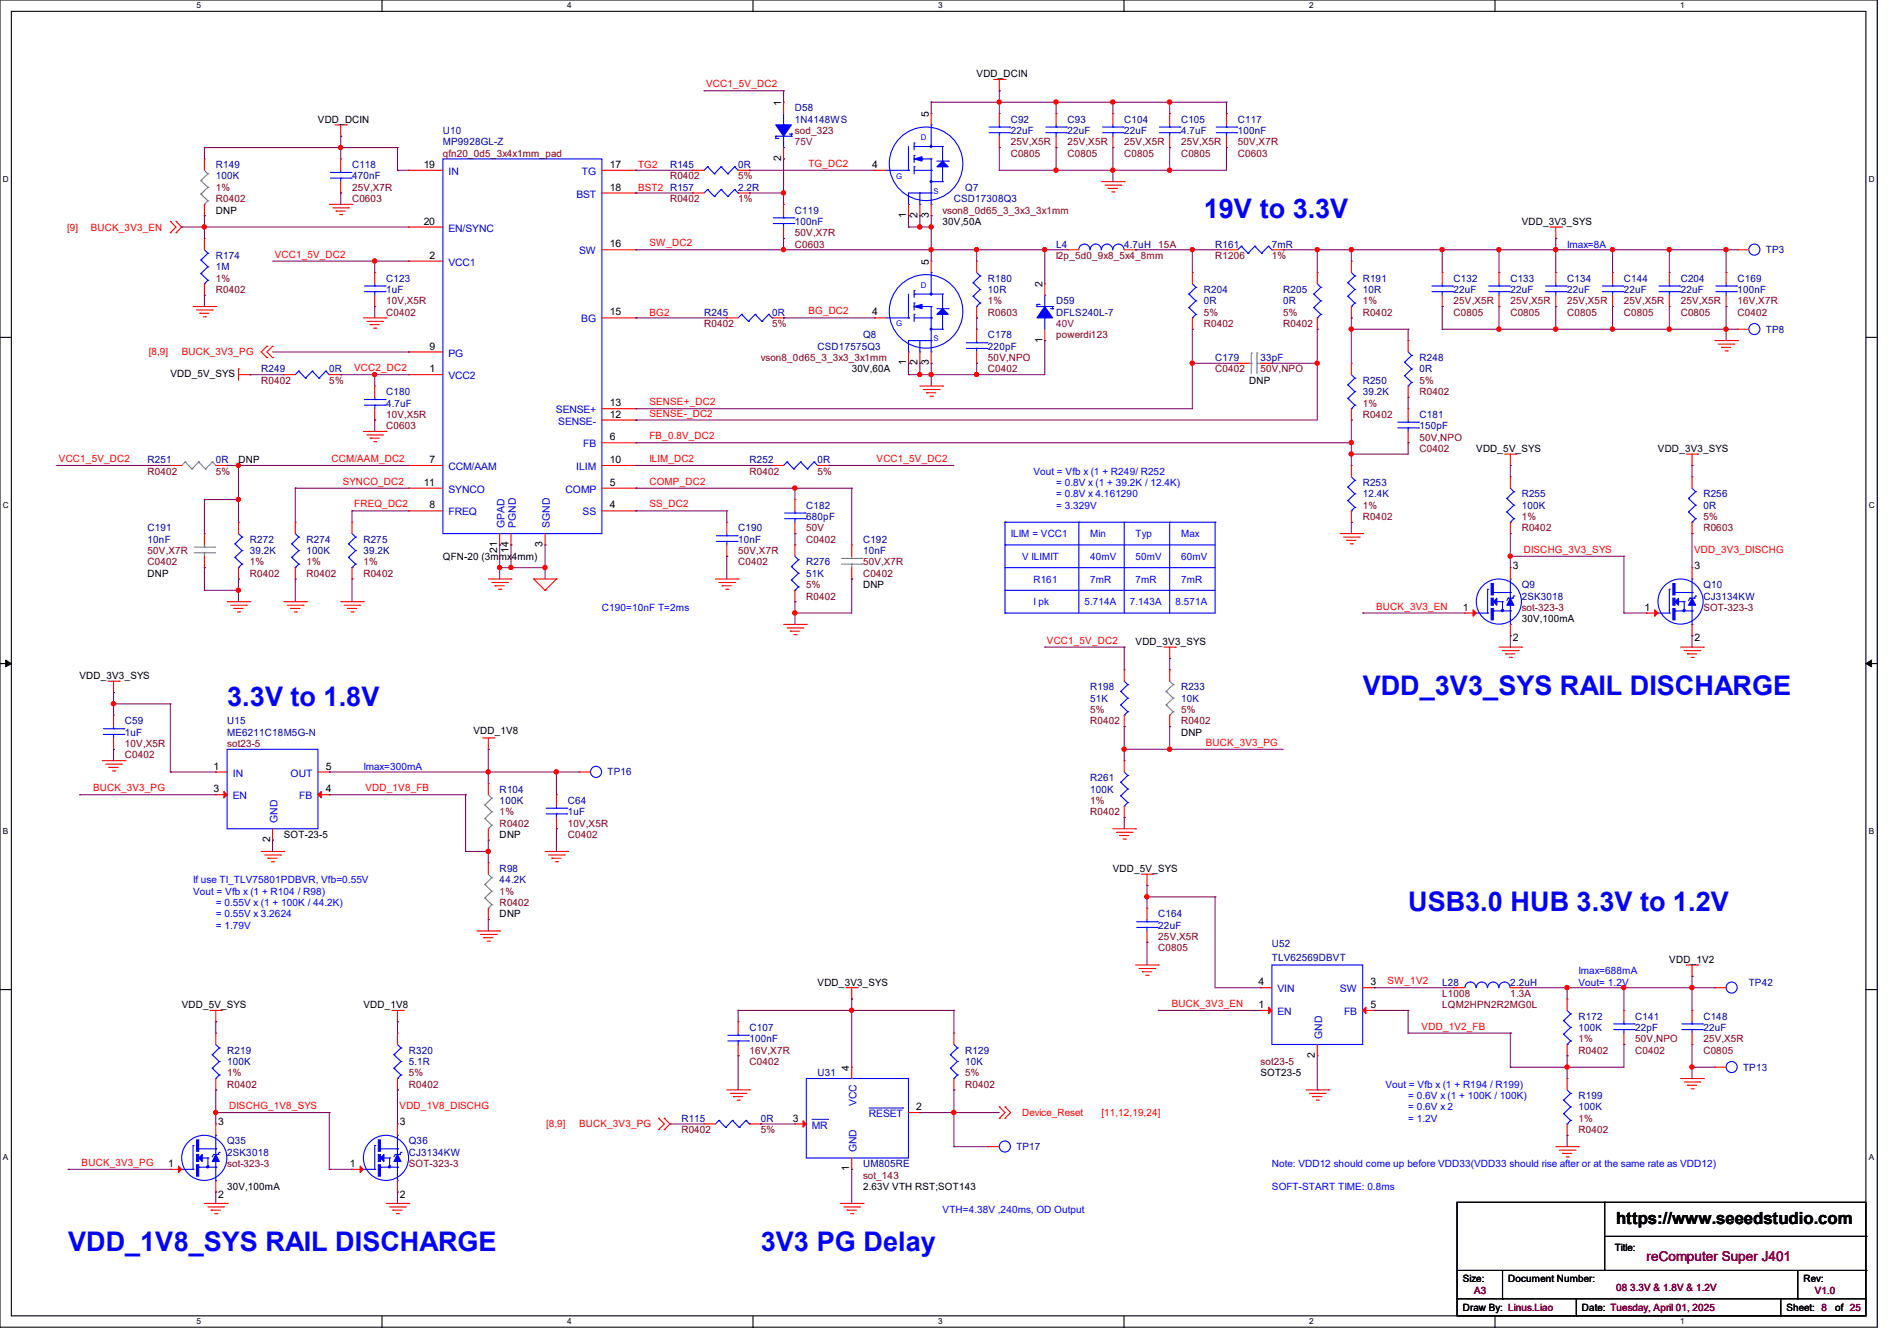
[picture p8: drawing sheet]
<svg xmlns="http://www.w3.org/2000/svg" width="297mm" height="210mm" viewBox="0 0 297 210" stroke-linecap="round" stroke-linejoin="round" font-family="sans-serif">
<defs><g id="words">
<g font-size="4.2" fill="#00f">
<text x="188.5" y="34.2">19V to 3.3V</text>
<text x="35.6" y="110.6">3.3V to 1.8V</text>
<text x="213.4" y="108.8">VDD_3V3_SYS RAIL DISCHARGE</text>
<text x="220.5" y="142.6">USB3.0 HUB 3.3V to 1.2V</text>
<text x="10.7" y="196">VDD_1V8_SYS RAIL DISCHARGE</text>
<text x="119.1" y="196">3V3 PG Delay</text>
</g>
<text font-size="2.6" x="253" y="191.8">https://www.seeedstudio.com</text>
<text font-size="2.1" fill="#800000" x="257.8" y="197.5">reComputer Super J401</text>
<g font-size="1.6" fill="#f00">
<text x="110.6" y="13.7">VCC1_5V_DC2</text>
<text x="99.9" y="26.3">TG2</text>
<text x="99.9" y="29.9">BST2 R157</text>
<text x="126.6" y="26.1">TG_DC2</text>
<text x="10.5" y="36.1">[9]</text>
<text x="14.2" y="36.1">BUCK_3V3_EN</text>
<text x="43" y="40.3">VCC1_5V_DC2</text>
<text x="101.7" y="38.6">SW_DC2</text>
<text x="101.7" y="49.4">BG2</text>
<text x="126.6" y="49.2">BG_DC2</text>
<text x="23.3" y="55.7">[8,9]</text>
<text x="28.4" y="55.7">BUCK_3V3_PG</text>
<text x="55.5" y="58.1">VCC2_DC2</text>
<text x="101.7" y="63.5">SENSE+_DC2</text>
<text x="101.7" y="65.2">SENSE-_DC2</text>
<text x="101.7" y="68.8">FB_0.8V_DC2</text>
<text x="9.2" y="72.3">VCC1_5V_DC2</text>
<text x="51.9" y="72.3">CCM/AAM_DC2</text>
<text x="53.7" y="75.9">SYNCO_DC2</text>
<text x="101.7" y="72.3">ILIM_DC2</text>
<text x="101.7" y="75.9">COMP_DC2</text>
<text x="137.2" y="72.3">VCC1_5V_DC2</text>
<text x="55.5" y="79.5">FREQ_DC2</text>
<text x="101.7" y="79.5">SS_DC2</text>
<text x="238.6" y="86.6">DISCHG_3V3_SYS</text>
<text x="265.3" y="86.6">VDD_3V3_DISCHG</text>
<text x="215.5" y="95.5">BUCK_3V3_EN</text>
<text x="163.9" y="100.8">VCC1_5V_DC2</text>
<text x="188.8" y="116.8">BUCK_3V3_PG</text>
<text x="14.6" y="123.9">BUCK_3V3_PG</text>
<text x="57.2" y="123.9">VDD_1V8_FB</text>
<text x="217.3" y="154.1">SW_1V2</text>
<text x="183.5" y="157.7">BUCK_3V3_EN</text>
<text x="222.6" y="161.2">VDD_1V2_FB</text>
<text x="35.9" y="173.7">DISCHG_1V8_SYS</text>
<text x="62.6" y="173.7">VDD_1V8_DISCHG</text>
<text x="85.5" y="176.6">[8,9]</text>
<text x="90.7" y="176.6">BUCK_3V3_PG</text>
<text x="160" y="174.8">Device_Reset</text>
<text x="172.5" y="174.8">[11,12,19,24]</text>
<text x="12.8" y="182.6">BUCK_3V3_PG</text>
</g>
<g font-size="1.6">
<text x="122.3" y="16.6" transform="rotate(-90 122.3 16.6)">1</text>
<text x="152.9" y="12.1">VDD_DCIN</text>
<text x="49.8" y="19.2">VDD_DCIN</text>
<text x="145.4" y="18.3" transform="rotate(-90 145.4 18.3)">5</text>
<text x="66.3" y="26.3">19</text>
<text x="95.5" y="26.3">17</text>
<text x="95.5" y="29.8">18</text>
<text x="122.3" y="25.2" transform="rotate(-90 122.3 25.2)">2</text>
<text x="136.6" y="26.3">4</text>
<text x="33.8" y="33.4">DNP</text>
<text x="66.3" y="35.2">20</text>
<text x="141.9" y="34.1" transform="rotate(-90 141.9 34.1)">1</text>
<text x="143.6" y="34.1" transform="rotate(-90 143.6 34.1)">2</text>
<text x="145.4" y="34.1" transform="rotate(-90 145.4 34.1)">3</text>
<text x="147.6" y="35.2">30V,50A</text>
<text x="238.3" y="35.2">VDD_3V3_SYS</text>
<text x="67.2" y="40.5">2</text>
<text x="95.5" y="38.7">16</text>
<text x="145.4" y="41.4" transform="rotate(-90 145.4 41.4)">5</text>
<text x="163.2" y="45" transform="rotate(-90 163.2 45)">2</text>
<text x="95.5" y="49.4">15</text>
<text x="136.6" y="49.4">4</text>
<text x="163.2" y="53.7" transform="rotate(-90 163.2 53.7)">1</text>
<text x="26.7" y="59.1">VDD_5V_SYS</text>
<text x="67.2" y="58.3">1</text>
<text x="67.2" y="54.7">9</text>
<text x="133.3" y="58.3">30V,60A</text>
<text x="141.9" y="57.2" transform="rotate(-90 141.9 57.2)">1</text>
<text x="143.6" y="57.2" transform="rotate(-90 143.6 57.2)">2</text>
<text x="145.4" y="57.2" transform="rotate(-90 145.4 57.2)">3</text>
<text x="95.5" y="65.4">12</text>
<text x="95.5" y="63.6">13</text>
<text x="195.6" y="60.1">DNP</text>
<text x="95.5" y="69">6</text>
<text x="231.1" y="70.8">VDD_5V_SYS</text>
<text x="259.6" y="70.8">VDD_3V3_SYS</text>
<text x="37.3" y="72.6">DNP</text>
<text x="66.3" y="76.1">11</text>
<text x="67.2" y="72.5">7</text>
<text x="95.5" y="76.1">5</text>
<text x="95.5" y="72.5">10</text>
<text x="67.2" y="79.6">8</text>
<text x="95.5" y="79.6">4</text>
<text x="69.3" y="87.7">QFN-20 (3mmx4mm)</text>
<text x="77.9" y="86.6" transform="rotate(-90 77.9 86.6)">21</text>
<text x="79.6" y="86.6" transform="rotate(-90 79.6 86.6)">14</text>
<text x="85" y="85.7" transform="rotate(-90 85 85.7)">3</text>
<text x="236.9" y="89.1">3</text>
<text x="265.3" y="89.1">3</text>
<text x="23.1" y="90.3">DNP</text>
<text x="135.1" y="92.1">DNP</text>
<text x="229" y="95.6">1</text>
<text x="257.5" y="95.6">1</text>
<text x="177.8" y="101">VDD_3V3_SYS</text>
<text x="236.9" y="100.5">2</text>
<text x="238.3" y="97.4">30V,100mA</text>
<text x="265.3" y="100.5">2</text>
<text x="12.4" y="106.3">VDD_3V3_SYS</text>
<text x="74.1" y="114.9">VDD_1V8</text>
<text x="184.9" y="115.2">DNP</text>
<text x="33.4" y="120.5">1</text>
<text x="33.4" y="124.1">3</text>
<text x="51" y="124.1">4</text>
<text x="51" y="120.5">5</text>
<text x="42.3" y="131.9" transform="rotate(-90 42.3 131.9)">2</text>
<text x="44.4" y="131.2">SOT-23-5</text>
<text x="78.2" y="131.2">DNP</text>
<text x="174.2" y="136.6">VDD_5V_SYS</text>
<text x="78.2" y="143.7">DNP</text>
<text x="128" y="154.3">VDD_3V3_SYS</text>
<text x="197" y="154.3">4</text>
<text x="214.6" y="154.3">3</text>
<text x="261.4" y="150.8">VDD_1V2</text>
<text x="28.4" y="157.9">VDD_5V_SYS</text>
<text x="56.9" y="157.9">VDD_1V8</text>
<text x="197" y="157.9">1</text>
<text x="214.6" y="157.9">5</text>
<text x="133" y="167.7" transform="rotate(-90 133 167.7)">4</text>
<text x="205.9" y="165.7" transform="rotate(-90 205.9 165.7)">2</text>
<text x="143.5" y="173.9">2</text>
<text x="197.4" y="168.6">SOT23-5</text>
<text x="34.2" y="176.2">3</text>
<text x="62.6" y="176.2">3</text>
<text x="124.1" y="175.6">3</text>
<text x="26.3" y="182.8">1</text>
<text x="54.8" y="182.8">1</text>
<text x="133" y="183.5" transform="rotate(-90 133 183.5)">1</text>
<text x="34.2" y="187.6">2</text>
<text x="35.6" y="186.3">30V,100mA</text>
<text x="62.6" y="187.6">2</text>
<text x="135.1" y="186.3">2.63V VTH RST;SOT143</text>
<text x="252.8" y="196">Title:</text>
<text x="229" y="200.7">Size:</text>
<text x="236.1" y="200.7">Document Number:</text>
<text x="282.4" y="200.7">Rev:</text>
<text x="229" y="205.4">Draw By: Linus.Liao</text>
<text x="247.7" y="205.4">Date: Tuesday, April 01, 2025</text>
<text x="279.7" y="205.4">Sheet: 8</text>
<text x="287.3" y="205.4">of 25</text>
</g>
<g font-size="1.6" fill="#0000a0">
<text x="124.5" y="17.4">D58</text>
<text x="69.3" y="21">U10</text>
<text x="69.3" y="22.8">MP9928GL-Z</text>
<text x="124.5" y="19.2">1N4148WS</text>
<text x="158.2" y="19.2">C92</text>
<text x="158.2" y="21">22uF</text>
<text x="167.1" y="19.2">C93</text>
<text x="167.1" y="21">22uF</text>
<text x="176" y="19.2">C104</text>
<text x="176" y="21">22uF</text>
<text x="184.9" y="19.2">C105</text>
<text x="184.9" y="21">4.7uF</text>
<text x="193.8" y="19.2">C117</text>
<text x="193.8" y="21">100nF</text>
<text x="33.8" y="26.3">R149</text>
<text x="33.8" y="28.1">100K</text>
<text x="55.1" y="26.3">C118</text>
<text x="55.1" y="28.1">470nF</text>
<text x="104.9" y="26.3">R145</text>
<text x="115.6" y="26.3">0R</text>
<text x="115.6" y="29.9">2.2R</text>
<text x="151.1" y="29.9">Q7</text>
<text x="124.5" y="33.4">C119</text>
<text x="124.5" y="35.2">100nF</text>
<text x="149.4" y="31.7">CSD17308Q3</text>
<text x="33.8" y="40.6">R174</text>
<text x="165.4" y="38.8">L4</text>
<text x="176" y="38.8">4.7uH</text>
<text x="190.2" y="38.8">R161</text>
<text x="199.1" y="38.8">7mR</text>
<text x="276.5" y="39.7">TP3</text>
<text x="33.8" y="42.3">1M</text>
<text x="60.5" y="44.1">C123</text>
<text x="60.5" y="45.9">1uF</text>
<text x="154.7" y="44.1">R180</text>
<text x="154.7" y="45.9">10R</text>
<text x="165.4" y="47.7">D59</text>
<text x="188.5" y="45.9">R204</text>
<text x="188.5" y="47.7">0R</text>
<text x="200.9" y="45.9">R205</text>
<text x="200.9" y="47.7">0R</text>
<text x="213.4" y="44.1">R191</text>
<text x="213.4" y="45.9">10R</text>
<text x="227.6" y="44.1">C132</text>
<text x="227.6" y="45.9">22uF</text>
<text x="236.5" y="44.1">C133</text>
<text x="236.5" y="45.9">22uF</text>
<text x="245.4" y="44.1">C134</text>
<text x="245.4" y="45.9">22uF</text>
<text x="254.3" y="44.1">C144</text>
<text x="254.3" y="45.9">22uF</text>
<text x="263.1" y="44.1">C204</text>
<text x="263.1" y="45.9">22uF</text>
<text x="272" y="44.1">C169</text>
<text x="272" y="45.9">100nF</text>
<text x="110.2" y="49.4">R245</text>
<text x="120.9" y="49.4">0R</text>
<text x="135.1" y="53">Q8</text>
<text x="154.7" y="53">C178</text>
<text x="165.4" y="49.4">DFLS240L-7</text>
<text x="276.5" y="52.1">TP8</text>
<text x="40.9" y="58.3">R249</text>
<text x="51.6" y="58.3">0R</text>
<text x="128" y="54.8">CSD17575Q3</text>
<text x="154.7" y="54.8">220pF</text>
<text x="190.2" y="56.6">C179</text>
<text x="197.3" y="56.6">33pF</text>
<text x="222.2" y="56.6">R248</text>
<text x="222.2" y="58.3">0R</text>
<text x="60.5" y="61.9">C180</text>
<text x="60.5" y="63.7">4.7uF</text>
<text x="213.4" y="60.1">R250</text>
<text x="213.4" y="61.9">39.2K</text>
<text x="222.2" y="65.4">C181</text>
<text x="222.2" y="67.2">150pF</text>
<text x="23.1" y="72.6">R251</text>
<text x="33.8" y="72.6">0R</text>
<text x="117.3" y="72.6">R252</text>
<text x="128" y="72.6">0R</text>
<text x="213.4" y="76.1">R253</text>
<text x="213.4" y="77.9">12.4K</text>
<text x="238.3" y="77.9">R255</text>
<text x="266.7" y="77.9">R256</text>
<text x="23.1" y="83.2">C191</text>
<text x="115.6" y="83.2">C190</text>
<text x="126.2" y="79.7">C182</text>
<text x="126.2" y="81.4">680pF</text>
<text x="238.3" y="79.7">100K</text>
<text x="266.7" y="79.7">0R</text>
<text x="23.1" y="85">10nF</text>
<text x="39.1" y="85">R272</text>
<text x="39.1" y="86.8">39.2K</text>
<text x="48" y="85">R274</text>
<text x="48" y="86.8">100K</text>
<text x="56.9" y="85">R275</text>
<text x="56.9" y="86.8">39.2K</text>
<text x="115.6" y="85">10nF</text>
<text x="126.2" y="88.6">R276</text>
<text x="135.1" y="85">C192</text>
<text x="135.1" y="86.8">10nF</text>
<text x="126.2" y="90.3">51K</text>
<text x="238.3" y="92.1">Q9</text>
<text x="238.3" y="93.9">2SK3018</text>
<text x="266.7" y="92.1">Q10</text>
<text x="266.7" y="93.9">CJ3134KW</text>
<text x="19.6" y="113.5">C59</text>
<text x="35.6" y="113.5">U15</text>
<text x="170.7" y="108.1">R198</text>
<text x="170.7" y="109.9">51K</text>
<text x="184.9" y="108.1">R233</text>
<text x="184.9" y="109.9">10K</text>
<text x="19.6" y="115.2">1uF</text>
<text x="35.6" y="115.2">ME6211C18M5G-N</text>
<text x="78.2" y="124.1">R104</text>
<text x="78.2" y="125.9">100K</text>
<text x="88.9" y="125.9">C64</text>
<text x="95.1" y="121.5">TP16</text>
<text x="170.7" y="122.3">R261</text>
<text x="170.7" y="124.1">100K</text>
<text x="88.9" y="127.7">1uF</text>
<text x="78.2" y="136.6">R98</text>
<text x="78.2" y="138.3">44.2K</text>
<text x="181.4" y="143.7">C164</text>
<text x="181.4" y="145.5">22uF</text>
<text x="199.1" y="148.3">U52</text>
<text x="199.1" y="150.4">TLV62569DBVT</text>
<text x="225.8" y="154.3">L28</text>
<text x="236.5" y="154.3">2.2uH</text>
<text x="273.8" y="154.3">TP42</text>
<text x="117.3" y="161.5">C107</text>
<text x="247.1" y="159.7">R172</text>
<text x="247.1" y="161.5">100K</text>
<text x="256" y="159.7">C141</text>
<text x="256" y="161.5">22pF</text>
<text x="266.7" y="159.7">C148</text>
<text x="266.7" y="161.5">22uF</text>
<text x="35.6" y="165">R219</text>
<text x="35.6" y="166.8">100K</text>
<text x="64" y="165">R320</text>
<text x="64" y="166.8">5.1R</text>
<text x="117.3" y="163.2">100nF</text>
<text x="151.1" y="165">R129</text>
<text x="151.1" y="166.8">10K</text>
<text x="272.9" y="167.7">TP13</text>
<text x="128" y="168.6">U31</text>
<text x="247.1" y="172.1">R199</text>
<text x="247.1" y="173.9">100K</text>
<text x="35.6" y="179.2">Q35</text>
<text x="64" y="179.2">Q36</text>
<text x="106.7" y="175.7">R115</text>
<text x="119.1" y="175.7">0R</text>
<text x="35.6" y="181">2SK3018</text>
<text x="64" y="181">CJ3134KW</text>
<text x="135.1" y="182.8">UM805RE</text>
<text x="159.1" y="180.1">TP17</text>
</g>
<g font-size="1.6" fill="#800000">
<text x="124.5" y="21">sod_323</text>
<text x="158.2" y="22.8">25V,X5R</text>
<text x="167.1" y="22.8">25V,X5R</text>
<text x="176" y="22.8">25V,X5R</text>
<text x="184.9" y="22.8">25V,X5R</text>
<text x="193.8" y="22.8">50V,X7R</text>
<text x="33.8" y="29.9">1%</text>
<text x="55.1" y="29.9">25V,X7R</text>
<text x="69.3" y="24.6">qfn20_0d5_3x4x1mm_pad</text>
<text x="104.9" y="28.1">R0402</text>
<text x="115.6" y="28.1">5%</text>
<text x="158.2" y="24.6">C0805</text>
<text x="167.1" y="24.6">C0805</text>
<text x="176" y="24.6">C0805</text>
<text x="184.9" y="24.6">C0805</text>
<text x="193.8" y="24.6">C0603</text>
<text x="33.8" y="31.7">R0402</text>
<text x="55.1" y="31.7">C0603</text>
<text x="104.9" y="31.7">R0402</text>
<text x="115.6" y="31.7">1%</text>
<text x="147.6" y="33.4">vson8_0d65_3_3x3_3x1mm</text>
<text x="124.5" y="38.8">C0603</text>
<text x="124.5" y="37">50V,X7R</text>
<text x="165.4" y="40.6">l2p_5d0_9x8_5x4_8mm</text>
<text x="181.4" y="38.8">15A</text>
<text x="190.2" y="40.6">R1206</text>
<text x="199.1" y="40.6">1%</text>
<text x="33.8" y="44.1">1%</text>
<text x="33.8" y="45.9">R0402</text>
<text x="60.5" y="47.7">10V,X5R</text>
<text x="154.7" y="47.7">1%</text>
<text x="213.4" y="47.7">1%</text>
<text x="227.6" y="47.7">25V,X5R</text>
<text x="236.5" y="47.7">25V,X5R</text>
<text x="245.4" y="47.7">25V,X5R</text>
<text x="254.3" y="47.7">25V,X5R</text>
<text x="263.1" y="47.7">25V,X5R</text>
<text x="272" y="47.7">16V,X7R</text>
<text x="60.5" y="49.4">C0402</text>
<text x="110.2" y="51.2">R0402</text>
<text x="120.9" y="51.2">5%</text>
<text x="154.7" y="49.4">R0603</text>
<text x="165.4" y="53">powerdi123</text>
<text x="188.5" y="49.4">5%</text>
<text x="188.5" y="51.2">R0402</text>
<text x="200.9" y="49.4">5%</text>
<text x="200.9" y="51.2">R0402</text>
<text x="213.4" y="49.4">R0402</text>
<text x="227.6" y="49.4">C0805</text>
<text x="236.5" y="49.4">C0805</text>
<text x="245.4" y="49.4">C0805</text>
<text x="254.3" y="49.4">C0805</text>
<text x="263.1" y="49.4">C0805</text>
<text x="272" y="49.4">C0402</text>
<text x="119.1" y="56.6">vson8_0d65_3_3x3_3x1mm</text>
<text x="154.7" y="58.3">C0402</text>
<text x="154.7" y="56.6">50V,NPO</text>
<text x="190.2" y="58.3">C0402</text>
<text x="197.3" y="58.3">50V,NPO</text>
<text x="40.9" y="60.1">R0402</text>
<text x="51.6" y="60.1">5%</text>
<text x="60.5" y="65.4">10V,X5R</text>
<text x="213.4" y="63.7">1%</text>
<text x="213.4" y="65.4">R0402</text>
<text x="222.2" y="60.1">5%</text>
<text x="222.2" y="61.9">R0402</text>
<text x="60.5" y="67.2">C0603</text>
<text x="222.2" y="70.8">C0402</text>
<text x="222.2" y="69">50V,NPO</text>
<text x="23.1" y="74.3">R0402</text>
<text x="33.8" y="74.3">5%</text>
<text x="117.3" y="74.3">R0402</text>
<text x="128" y="74.3">5%</text>
<text x="126.2" y="83.2">50V</text>
<text x="213.4" y="79.7">1%</text>
<text x="213.4" y="81.4">R0402</text>
<text x="238.3" y="81.4">1%</text>
<text x="238.3" y="83.2">R0402</text>
<text x="266.7" y="81.4">5%</text>
<text x="266.7" y="83.2">R0603</text>
<text x="23.1" y="88.6">C0402</text>
<text x="23.1" y="86.8">50V,X7R</text>
<text x="39.1" y="88.6">1%</text>
<text x="48" y="88.6">1%</text>
<text x="56.9" y="88.6">1%</text>
<text x="115.6" y="88.6">C0402</text>
<text x="115.6" y="86.8">50V,X7R</text>
<text x="126.2" y="85">C0402</text>
<text x="135.1" y="88.6">50V,X7R</text>
<text x="39.1" y="90.3">R0402</text>
<text x="48" y="90.3">R0402</text>
<text x="56.9" y="90.3">R0402</text>
<text x="126.2" y="92.1">5%</text>
<text x="126.2" y="93.9">R0402</text>
<text x="135.1" y="90.3">C0402</text>
<text x="238.3" y="95.7">sot-323-3</text>
<text x="266.7" y="95.7">SOT-323-3</text>
<text x="170.7" y="111.7">5%</text>
<text x="170.7" y="113.5">R0402</text>
<text x="184.9" y="111.7">5%</text>
<text x="184.9" y="113.5">R0402</text>
<text x="19.6" y="118.8">C0402</text>
<text x="19.6" y="117">10V,X5R</text>
<text x="35.6" y="117">sot23-5</text>
<text x="170.7" y="125.9">1%</text>
<text x="78.2" y="127.7">1%</text>
<text x="78.2" y="129.5">R0402</text>
<text x="88.9" y="131.2">C0402</text>
<text x="88.9" y="129.5">10V,X5R</text>
<text x="170.7" y="127.7">R0402</text>
<text x="78.2" y="140.1">1%</text>
<text x="78.2" y="141.9">R0402</text>
<text x="181.4" y="149">C0805</text>
<text x="181.4" y="147.2">25V,X5R</text>
<text x="225.8" y="156.1">L1008</text>
<text x="225.8" y="157.9">LQM2HPN2R2MG0L</text>
<text x="236.5" y="156.1">1.3A</text>
<text x="117.3" y="166.8">C0402</text>
<text x="117.3" y="165">16V,X7R</text>
<text x="197.4" y="166.8">sot23-5</text>
<text x="247.1" y="163.2">1%</text>
<text x="247.1" y="165">R0402</text>
<text x="256" y="165">C0402</text>
<text x="256" y="163.2">50V,NPO</text>
<text x="266.7" y="165">C0805</text>
<text x="266.7" y="163.2">25V,X5R</text>
<text x="35.6" y="168.6">1%</text>
<text x="35.6" y="170.3">R0402</text>
<text x="64" y="168.6">5%</text>
<text x="64" y="170.3">R0402</text>
<text x="151.1" y="168.6">5%</text>
<text x="151.1" y="170.3">R0402</text>
<text x="106.7" y="177.5">R0402</text>
<text x="119.1" y="177.5">5%</text>
<text x="247.1" y="175.7">1%</text>
<text x="247.1" y="177.5">R0402</text>
<text x="35.6" y="182.8">sot-323-3</text>
<text x="64" y="182.8">SOT-323-3</text>
<text x="135.1" y="184.6">sot_143</text>
<text x="230.8" y="202.7">A3</text>
<text x="253" y="202.2">08 3.3V &amp; 1.8V &amp; 1.2V</text>
<text x="284.1" y="202.7">V1.0</text>
</g>
<g font-size="1.6" fill="#800040">
<text x="124.5" y="22.8">75V</text>
<text x="165.4" y="51.2">40V</text>
</g>
<g font-size="1.6" fill="#00c">
<text x="70.2" y="27.4">IN</text>
<text x="91.1" y="27.4">TG</text>
<text x="90.3" y="30.9">BST</text>
<text x="70.2" y="36.3">EN/SYNC</text>
<text x="70.2" y="41.6">VCC1</text>
<text x="90.7" y="39.8">SW</text>
<text x="91" y="50.5">BG</text>
<text x="70.2" y="59.4">VCC2</text>
<text x="70.2" y="55.8">PG</text>
<text x="87" y="64.7">SENSE+</text>
<text x="87.4" y="66.5">SENSE-</text>
<text x="91.3" y="70.1">FB</text>
<text x="70.2" y="73.6">CCM/AAM</text>
<text x="70.2" y="77.2">SYNCO</text>
<text x="88.6" y="77.2">COMP</text>
<text x="90.2" y="73.6">ILIM</text>
<text x="70.2" y="80.7">FREQ</text>
<text x="79" y="82.7" transform="rotate(-90 79 82.7)">GPAD</text>
<text x="80.8" y="82.7" transform="rotate(-90 80.8 82.7)">PGND</text>
<text x="86.1" y="82.7" transform="rotate(-90 86.1 82.7)">SGND</text>
<text x="91.2" y="80.7">SS</text>
<text x="36.4" y="121.6">IN</text>
<text x="36.4" y="125.2">EN</text>
<text x="45.5" y="121.6">OUT</text>
<text x="46.9" y="125.2">FB</text>
<text x="43.4" y="128.9" transform="rotate(-90 43.4 128.9)">GND</text>
<text x="200" y="155.4">VIN</text>
<text x="209.8" y="155.4">SW</text>
<text x="200" y="159">EN</text>
<text x="210.4" y="159">FB</text>
<text x="207" y="162.7" transform="rotate(-90 207 162.7)">GND</text>
<text x="134.1" y="173.3" transform="rotate(-90 134.1 173.3)">VCC</text>
<text x="127.1" y="176.7">MR</text>
<text x="136.1" y="175">RESET</text>
<text x="134.1" y="180.5" transform="rotate(-90 134.1 180.5)">GND</text>
</g>
<g font-size="1.6" fill="#00f">
<text x="245.4" y="38.8">Imax=8A</text>
<text x="161.8" y="74.3">Vout = Vfb x (1 + R249/ R252</text>
<text x="165.4" y="76.1">= 0.8V x (1 + 39.2K / 12.4K)</text>
<text x="165.4" y="77.9">= 0.8V x 4.161290</text>
<text x="165.4" y="79.7">= 3.329V</text>
<text x="158.2" y="84.1">ILIM = VCC1</text>
<text x="160" y="87.7">V ILIMIT</text>
<text x="170.7" y="84.1">Min</text>
<text x="170.7" y="87.7">40mV</text>
<text x="177.8" y="84.1">Typ</text>
<text x="177.8" y="87.7">50mV</text>
<text x="184.9" y="84.1">Max</text>
<text x="184.9" y="87.7">60mV</text>
<text x="94.2" y="95.7">C190=10nF T=2ms</text>
<text x="161.8" y="94.8">I pk</text>
<text x="161.8" y="91.2">R161</text>
<text x="169.8" y="94.8">5.714A</text>
<text x="170.7" y="91.2">7mR</text>
<text x="176.9" y="94.8">7.143A</text>
<text x="177.8" y="91.2">7mR</text>
<text x="184" y="94.8">8.571A</text>
<text x="184.9" y="91.2">7mR</text>
<text x="56.9" y="120.6">Imax=300mA</text>
<text x="30.2" y="138.3">If use TI_TLV75801PDBVR, Vfb=0.55V</text>
<text x="30.2" y="140.1">Vout = Vfb x (1 + R104 / R98)</text>
<text x="33.8" y="143.7">= 0.55V x 3.2624</text>
<text x="33.8" y="141.9">= 0.55V x (1 + 100K / 44.2K)</text>
<text x="33.8" y="145.5">= 1.79V</text>
<text x="247.1" y="154.3">Vout= 1.2V</text>
<text x="247.1" y="152.6">Imax=688mA</text>
<text x="216.9" y="170.3">Vout = Vfb x (1 + R194 / R199)</text>
<text x="220.5" y="173.9">= 0.6V x 2</text>
<text x="220.5" y="172.1">= 0.6V x (1 + 100K / 100K)</text>
<text x="220.5" y="175.7">= 1.2V</text>
<text x="199.1" y="182.8">Note: VDD12 should come up before VDD33(VDD33 should rise after or at the same rate as VDD12)</text>
<text x="147.6" y="189.9">VTH=4.38V ,240ms, OD Output</text>
<text x="199.1" y="186.4">SOFT-START TIME: 0.8ms</text>
</g>
<g font-size="1.3">
<text x="30.8" y="1.3">5</text>
<text x="88.8" y="1.3">4</text>
<text x="146.9" y="1.3">3</text>
<text x="205" y="1.3">2</text>
<text x="263.1" y="1.3">1</text>
<text x=".5" y="28.4">D</text>
<text x="292.6" y="28.4">D</text>
<text x=".5" y="79.5">C</text>
<text x="292.6" y="79.5">C</text>
<text x=".5" y="130.6">B</text>
<text x="292.6" y="130.6">B</text>
<text x=".5" y="181.7">A</text>
<text x="292.6" y="181.7">A</text>
<text x="30.8" y="207.4">5</text>
<text x="88.8" y="207.4">4</text>
<text x="146.9" y="207.4">3</text>
<text x="205" y="207.4">2</text>
<text x="263.1" y="207.4">1</text>
</g>
<g font-size="1.2" fill="#00f">
<text x="144.2" y="21.9">D</text>
<text x="140.3" y="28">G</text>
<text x="146.1" y="30.3">S</text>
<text x="144.2" y="45">D</text>
<text x="140.3" y="51.1">G</text>
<text x="146.1" y="53.4">S</text>
</g>
</g></defs>
<path d="M0 0h293.9v207.9h-293.9zM1.8 1.8h290.3v204.3h-290.3z" fill="none" stroke="#000" stroke-width=".17"/>
<g fill="#fff">
<path d="M30.8 .2h.7v1.4h-.7z"/>
<path d="M30.8 206.2h.7v1.4h-.7z"/>
</g>
<path d="M59.8 0v1.8M59.8 206.1v1.8" fill="none" stroke="#000" stroke-width=".17"/>
<g fill="#fff">
<path d="M88.8 .2h.7v1.4h-.7z"/>
<path d="M88.8 206.2h.7v1.4h-.7z"/>
</g>
<path d="M117.9 0v1.8M117.9 206.1v1.8" fill="none" stroke="#000" stroke-width=".17"/>
<g fill="#fff">
<path d="M146.9 .2h.7v1.4h-.7z"/>
<path d="M146.9 206.2h.7v1.4h-.7z"/>
</g>
<path d="M176 0v1.8M176 206.1v1.8" fill="none" stroke="#000" stroke-width=".17"/>
<g fill="#fff">
<path d="M205 .2h.7v1.4h-.7z"/>
<path d="M205 206.2h.7v1.4h-.7z"/>
</g>
<path d="M234.1 0v1.8M234.1 206.1v1.8" fill="none" stroke="#000" stroke-width=".17"/>
<g fill="#fff">
<path d="M263.1 .2h.6v1.4h-.6z"/>
<path d="M263.1 206.2h.6v1.4h-.6z"/>
<path d="M.5 27.3h.9v1.4h-.9z"/>
<path d="M292.6 27.3h.9v1.4h-.9z"/>
<path d="M.5 78.4h.9v1.4h-.9z"/>
<path d="M292.6 78.4h.9v1.4h-.9z"/>
</g>
<path d="M0 52.8h1.8M292.1 52.8h1.8" fill="none" stroke="#000" stroke-width=".17"/>
<g fill="#fff">
<path d="M.5 129.5h.8v1.4h-.8z"/>
<path d="M292.6 129.5h.8v1.4h-.8z"/>
</g>
<path d="M0 103.9h1.8M292.1 103.9h1.8" fill="none" stroke="#000" stroke-width=".17"/>
<path d="M.9 103.4l.9 .5-.9 .5zM292.1 103.9l.9-.5v1z" fill="#000" stroke="#000" stroke-width=".16"/>
<g fill="#fff">
<path d="M.5 180.5h.8v1.4h-.8z"/>
<path d="M292.6 180.5h.8v1.4h-.8z"/>
</g>
<g fill="none" stroke="#000" stroke-width=".17">
<path d="M0 155h1.8M292.1 155h1.8M228.1 188.3h64v17.8h-64zM228.1 199h64M235.2 199v4.4M251.2 188.3h.1M251.2 188.3v10.7M251.2 193.6h40.9M281.5 199v4.4M292.1 199h.1M292.1 193.6h.1M228.1 203.4h.1"/>
<path d="M228.1 203.4h64M235.2 203.4h.1M246.8 206.1h.1M246.8 203.4v2.7M278.8 206.1h.1M278.8 203.4v2.7M281.5 203.4h.1"/>
</g>
<g fill="none" stroke="#00f" stroke-width=".17">
<path d="M122.7 19.6h.1M122.7 17.8v1.8M145.8 19.6h.1M145.8 19.6v3.5M154.9 19.9h3.2M156.5 19.9h.1M156.5 19.6v.3M158.1 19.9h.1M163.7 19.9h3.3M165.4 19.9h.1M165.4 19.6v.3M167 19.9h.1"/>
<path d="M172.6 19.9h3.3M174.2 19.9h.1M174.2 19.6v.3M175.9 19.9h.1M181.5 19.9h3.2M183.1 19.9h.1M183.1 19.6v.3M184.7 19.9h.1M190.4 19.9h3.2M192 19.9h.1M192 19.6v.3M193.6 19.9h.1"/>
<path d="M32 39.1l.6 .6M32.6 39.7h.1M32.6 39.7l-1.1 1M51.7 27h3.2M51.7 27.9h3.2M53.3 27.9h.1M53.3 27h.1M53.3 26.7v.3M53.3 27.9v.5M54.9 27h.1M54.9 27.9h.1M69.3 24.9h24.9v58.7h-24.9z"/>
<path d="M110.8 26.1h.1M110.8 29.7h.1M110.8 26.1l-.6 .6M110.8 26.1l1 1.1M110.8 29.7l-.6 .5M110.8 29.7l1 1.1M111.8 27.2h.1M111.8 30.8h.1M112.9 26.1h.1M112.9 29.7h.1M112.9 26.1l-1.1 1.1M112.9 26.1l1.1 1.1"/>
<path d="M112.9 29.7l-1.1 1.1M112.9 29.7l1.1 1.1M114 27.2h.1M114 30.8h.1M115 26.1h.1M115 29.7h.1M115 26.1l-1 1.1M115 26.1l.6 .6M115 29.7l-1 1.1M115 29.7l.6 .5M115.6 26.7h.1M115.6 30.2h.1"/>
<path d="M121.1 34.1h3.2M121.1 35h3.2M121.5 21.3h.1M121.5 21.3h2.4M121.5 21.3v.4h.3M121.8 21.7h.1M122.7 35h.1M122.7 34.1h.1M122.7 23.1h.1M122.7 21.3v1.8M122.7 33.8v.3M122.7 35v.6"/>
<path d="M123.6 21h.3M123.9 21.3h.1M123.9 21h.1M123.9 21v.3M124.3 34.1h.1M124.3 35h.1M138.7 26.7h3.5M142.2 26.7h.1M142.2 32h.1M142.2 22.9v3.8M143.1 22.4h.1M143.1 22.9h.1"/>
<path d="M143.1 24.9h.1M143.1 24.3h.1M143.1 26.1h.1M143.1 22.4v1.1M143.1 24.3v1.1M143.1 26.1v1.1M143.1 22.9h4.5M143.1 26.7h2.7M143.1 24.9h2.7M144 32h.1M144 30.2h.1M144 30.2v1.8"/>
<path d="M144.4 24.9h.1M145.8 26.7h.1M145.8 24.9h.1M145.8 30.2h.1M145.8 32h.1M145.8 30.2h-3.6v1.8M145.8 28.4h1.8M145.8 24.9v7.1M146.7 25.2h1.8M147.6 25.2h.1M147.6 22.9h.1M147.6 28.4h.1"/>
<path d="M147.6 22.9v5.5M148.5 25.2h.1M154.9 20.8h3.2M156.5 20.8h.1M156.5 20.8v.5M158.1 20.8h.1M163.7 20.8h3.3M165.4 20.8h.1M165.4 20.8v.5M167 20.8h.1M168.9 39.1a.87 .87 0 0 1 .9-.9 .87 .87 0 0 1 .8 .9M170.7 39.1a.87 .87 0 0 1 .9-.9 .87 .87 0 0 1 .8 .9"/>
<path d="M172.5 39.1a.87 .87 0 0 1 .8-.9 .87 .87 0 0 1 .9 .9M172.6 20.8h3.3M174.2 20.8h.1M174.2 20.8v.5M174.2 39.1a.87 .87 0 0 1 .9-.9 .87 .87 0 0 1 .9 .9M175.9 20.8h.1M181.5 20.8h3.2M183.1 20.8h.1M183.1 20.8v.5M184.7 20.8h.1M190.4 20.8h3.2M192 20.8h.1"/>
<path d="M192 20.8v.5M193.6 20.8h.1M194.4 38.6h.1M194.4 38.6l-.6 .5M194.4 38.6l1 1.1M195.4 39.7h.1M196.5 38.6h.1M196.5 38.6l-1.1 1.1M196.5 38.6l1 1.1M197.5 39.7h.1M198.6 38.6h.1M198.6 38.6l-1.1 1.1"/>
<path d="M198.6 38.6l.5 .5M199.1 39.1h.1M31.5 40.7h.1M31.5 42.8h.1M31.5 40.7l1.1 1.1M31.5 42.8l1.1 1.1M32 44.4h.1M32.6 41.8h.1M32.6 43.9h.1M32.6 41.8l-1.1 1M32.6 43.9l-.6 .5M46.8 58.1h.1"/>
<path d="M46.8 58.1l-.6 .6M46.8 58.1l1 1.1M47.8 59.2h.1M48.9 58.1h.1M48.9 58.1l-1.1 1.1M48.9 58.1l1.1 1.1M50 59.2h.1M51 58.1h.1M51 58.1l-1 1.1M51 58.1l.6 .6M51.6 58.7h.1M57.1 44.8h3.2"/>
<path d="M57.1 45.7h3.2M58.7 45.7h.1M58.7 44.8h.1M58.7 44.4v.4M58.7 45.7v.5M60.3 44.8h.1M60.3 45.7h.1M116.1 49.2h.1M116.1 49.2l-.5 .6M116.1 49.2l1.1 1.1M117.2 50.3h.1M118.2 49.2h.1"/>
<path d="M118.2 49.2l-1 1.1M118.2 49.2l1.1 1.1M119.3 50.3h.1M120.4 49.2h.1M120.4 49.2l-1.1 1.1M120.4 49.2l.5 .6M120.9 49.8h.1M138.7 49.8h3.5M142.2 49.8h.1M142.2 55.1h.1M142.2 46.1v3.7M143.1 45.5h.1"/>
<path d="M143.1 46.1h.1M143.1 48h.1M143.1 47.5h.1M143.1 49.2h.1M143.1 48h2.7M143.1 45.5v1.1M143.1 47.5v1.1M143.1 49.2v1.1M143.1 46.1h4.5M143.1 49.8h2.7M144 55.1h.1M144 53.3h.1"/>
<path d="M144 53.3v1.8M144.4 48h.1M145.8 49.8h.1M145.8 48h.1M145.8 53.3h.1M145.8 55.1h.1M145.8 42.7h.1M145.8 53.3h-3.6v1.8M145.8 42.7v3.5M145.8 48v7.1M145.8 51.6h1.8M146.7 48.3h1.8"/>
<path d="M147.6 48.3h.1M147.6 46.1h.1M147.6 51.6h.1M147.6 46.1v5.5M148.5 48.3h.1M151.3 53.7h3.2M151.3 54.6h3.2M152.4 44.3h.1M152.4 46.4h.1M152.4 44.3l1.1 1M152.4 46.4l1.1 1.1M152.9 48h.1"/>
<path d="M152.9 54.6h.1M152.9 53.7h.1M152.9 42.7l.6 .5M152.9 53.3v.4M152.9 54.6v.5M153.5 43.2h.1M153.5 45.3h.1M153.5 47.5h.1M153.5 43.2l-1.1 1.1M153.5 45.3l-1.1 1.1M153.5 47.5l-.6 .5M154.5 53.7h.1"/>
<path d="M154.5 54.6h.1M162.3 48h.1M162.3 48h2.5M162.7 47.7h.1M162.7 47.7h-.4v.3M163.6 49.8h.1M163.6 46.2h.1M163.6 46.2v1.8M163.6 49.8v1.8M164.5 48.3h.3M164.8 48h.1M164.8 48.3h.1"/>
<path d="M164.8 48v.3M186.1 46.1h.1M186.1 48.2h.1M186.1 46.1l1.1 1M186.1 48.2l1.1 1M186.7 49.8h.1M186.7 44.4l.5 .6M187.2 45h.1M187.2 47.1h.1M187.2 49.2h.1M187.2 45l-1.1 1.1M187.2 47.1l-1.1 1.1"/>
<path d="M187.2 49.2l-.5 .6M205.7 46.1h.1M205.7 48.2h.1M205.7 46.1l1.1 1M205.7 48.2l1.1 1M206.2 49.8h.1M206.2 44.4l.6 .6M206.8 45h.1M206.8 47.1h.1M206.8 49.2h.1M206.8 45l-1.1 1.1M206.8 47.1l-1.1 1.1"/>
<path d="M206.8 49.2l-.6 .6M211 44.3h.1M211 46.4h.1M211 44.3l1.1 1M211 46.4l1.1 1.1M211.6 48h.1M211.6 58.7l.5 .5M211.6 42.7l.5 .5M212.1 59.2h.1M212.1 43.2h.1M212.1 45.3h.1M212.1 47.5h.1"/>
<path d="M212.1 59.2l-1.1 1.1M212.1 43.2l-1.1 1.1M212.1 45.3l-1.1 1.1M212.1 47.5l-.5 .5M219.9 56.7h.1M219.9 58.8h.1M219.9 56.7l1.1 1.1M219.9 58.8l1.1 1.1M220.5 55.1l.5 .6M221 55.7h.1M221 57.8h.1M221 59.9h.1"/>
<path d="M221 55.7l-1.1 1M221 57.8l-1.1 1M221 59.9l-.5 .6M224.2 44.8h3.2M224.2 45.7h3.2M225.8 45.7h.1M225.8 44.8h.1M225.8 44.4v.4M225.8 45.7v.5M227.4 44.8h.1M227.4 45.7h.1M233.1 44.8h3.2"/>
<path d="M233.1 45.7h3.2M234.7 45.7h.1M234.7 44.8h.1M234.7 44.4v.4M234.7 45.7v.5M236.3 44.8h.1M236.3 45.7h.1M242 44.8h3.2M242 45.7h3.2M243.6 45.7h.1M243.6 44.8h.1M243.6 44.4v.4"/>
<path d="M243.6 45.7v.5M245.2 44.8h.1M245.2 45.7h.1M250.9 44.8h3.2M250.9 45.7h3.2M252.5 45.7h.1M252.5 44.8h.1M252.5 44.4v.4M252.5 45.7v.5M254.1 44.8h.1M254.1 45.7h.1M259.8 44.8h3.2"/>
<path d="M259.8 45.7h3.2M261.4 45.7h.1M261.4 44.8h.1M261.4 44.4v.4M261.4 45.7v.5M263 44.8h.1M263 45.7h.1M268.6 44.8h3.3M268.6 45.7h3.3M270.3 45.7h.1M270.3 44.8h.1M270.3 44.4v.4"/>
<path d="M270.3 45.7v.5M271.9 44.8h.1M271.9 45.7h.1M57.1 62.6h3.2M57.1 63.5h3.2M58.7 63.5h.1M58.7 62.6h.1M58.7 62.2v.4M58.7 63.5v.5M60.3 62.6h.1M60.3 63.5h.1M123.2 72.3h.1"/>
<path d="M123.2 72.3l-.5 .6M123.2 72.3l1.1 1.1M124.3 73.4h.1M125.3 72.3h.1M125.3 72.3l-1 1.1M125.3 72.3l1.1 1.1M126.4 73.4h.1M127.5 72.3h.1M127.5 72.3l-1.1 1.1M127.5 72.3l.5 .6M128 72.9h.1M211 60.3h.1"/>
<path d="M211 62.4h.1M211 76.3h.1M211 78.4h.1M211 60.3l1.1 1M211 62.4l1.1 1.1M211 76.3l1.1 1M211 78.4l1.1 1.1M211.6 64h.1M211.6 74.7l.5 .5M212.1 61.3h.1M212.1 63.5h.1M212.1 75.2h.1"/>
<path d="M212.1 77.3h.1M212.1 79.5h.1M212.1 61.3l-1.1 1.1M212.1 63.5l-.5 .5M212.1 75.2l-1.1 1.1M212.1 77.3l-1.1 1.1M212.1 79.5l-.5 .5M218.9 66.1h3.2M218.9 67h3.2M220.5 60.5h.1M220.5 67h.1M220.5 66.1h.1"/>
<path d="M220.5 65.8v.3M220.5 67v.6M222.1 66.1h.1M222.1 67h.1M235.9 78.1h.1M235.9 78.1l1.1 1M236.5 76.5l.5 .5M237 77h.1M237 79.1h.1M237 77l-1.1 1.1M237 79.1l-1.1 1.1M264.4 78.1h.1"/>
<path d="M264.4 78.1l1.1 1M264.9 76.5l.6 .5M265.5 77h.1M265.5 79.1h.1M265.5 77l-1.1 1.1M265.5 79.1l-1.1 1.1M36.8 85.2h.1M36.8 87.3h.1M36.8 85.2l1.1 1M36.8 87.3l1.1 1M37.3 88.9h.1M37.3 83.6l.6 .5"/>
<path d="M37.9 84.1h.1M37.9 86.2h.1M37.9 88.3h.1M37.9 84.1l-1.1 1.1M37.9 86.2l-1.1 1.1M37.9 88.3l-.6 .6M45.7 85.2h.1M45.7 87.3h.1M45.7 85.2l1.1 1M45.7 87.3l1.1 1M46.2 88.9h.1M46.2 83.6l.6 .5"/>
<path d="M46.8 84.1h.1M46.8 86.2h.1M46.8 88.3h.1M46.8 84.1l-1.1 1.1M46.8 86.2l-1.1 1.1M46.8 88.3l-.6 .6M54.6 85.2h.1M54.6 87.3h.1M54.6 85.2l1.1 1M54.6 87.3l1.1 1M55.1 88.9h.1M55.1 83.6l.6 .5"/>
<path d="M55.7 84.1h.1M55.7 86.2h.1M55.7 88.3h.1M55.7 84.1l-1.1 1.1M55.7 86.2l-1.1 1.1M55.7 88.3l-.6 .6M112.2 83.9h3.2M112.2 84.8h3.2M113.8 84.8h.1M113.8 83.9h.1M113.8 83.6v.3M113.8 84.8v.5"/>
<path d="M115.4 83.9h.1M115.4 84.8h.1M122.9 80.3h3.2M122.9 81.2h3.2M123.9 88.7h.1M123.9 90.8h.1M123.9 88.7l1.1 1.1M123.9 90.8l1.1 1.1M124.5 92.5h.1M124.5 81.2h.1M124.5 80.3h.1M124.5 87.1l.5 .6"/>
<path d="M124.5 80v.3M124.5 81.2v.6M125 87.7h.1M125 89.8h.1M125 91.9h.1M125 87.7l-1.1 1M125 89.8l-1.1 1M125 91.9l-.5 .6M126.1 80.3h.1M126.1 81.2h.1M157.4 81.8h.1M157.4 85.3h.1"/>
<path d="M157.4 88.9h.1M157.4 92.5h.1M157.4 96h.1M157.4 81.8v14.2M157.4 81.8h32.8M157.4 85.3h32.8M157.4 88.9h32.8M157.4 92.5h32.8M168.9 81.8h.1M168.9 81.8v14.2M176 81.8h.1M176 81.8v14.2"/>
<path d="M183.1 81.8h.1M183.1 81.8v14.2M190.2 81.8h.1M190.2 81.8v14.2h-32.8M211.6 80h.1M231.1 96h1.8M232.9 96h.1M232.9 92.3h.1M232.9 92.3v3.7M233.8 95.7h.1M233.8 95.7h1.2M233.8 92.8h2.7"/>
<path d="M234.4 94.2h.8M235.2 94.2h.1M235.2 95.5h.1M235.2 94.2v1.3M235.4 95.7h1.1M235.9 80.2h.1M235.9 80.2l1.1 1M236.1 93.7h.1M236.1 93.7l-.2 .4M236.1 93.7h.7M236.5 95.7h.1M236.5 97.8h.1"/>
<path d="M236.5 92.8h.1M236.5 90.7h.1M236.5 81.8h.1M236.5 90.7v3M236.5 94.8v3M236.8 93.7h.1M237 93.3h.1M237 81.2h.1M237 93.3l-.2 .4M237 81.2l-.5 .6M259.6 96h1.8M261.4 96h.1"/>
<path d="M261.4 92.3h.1M261.4 92.3v3.7M262.3 95.7h.1M262.3 95.7h1.2M262.3 92.8h2.6M262.8 94.2h.9M263.7 94.2h.1M263.7 95.5h.1M263.7 94.2v1.3M263.9 95.7h1M264.4 80.2h.1M264.4 80.2l1.1 1"/>
<path d="M264.6 93.7h.1M264.6 93.7h.7M264.6 93.7l-.2 .4M264.9 95.7h.1M264.9 97.8h.1M264.9 92.8h.1M264.9 90.7h.1M264.9 81.8h.1M264.9 90.7v3M264.9 94.8v3M265.3 93.7h.1M265.5 93.3h.1"/>
<path d="M265.5 81.2h.1M265.5 93.3l-.2 .4M265.5 81.2l-.6 .6M16.2 114.1h3.2M16.2 115h3.2M17.8 115h.1M17.8 114.1h.1M17.8 113.8v.3M17.8 115v.6M19.4 114.1h.1M19.4 115h.1M35.6 117.3h14.2v12.5h-14.2z"/>
<path d="M175.5 108.3h.1M175.5 110.4h.1M175.5 108.3l1.1 1M175.5 110.4l1.1 1.1M176 112h.1M176 106.7l.6 .5M176.6 107.2h.1M176.6 109.3h.1M176.6 111.5h.1M176.6 107.2l-1.1 1.1M176.6 109.3l-1.1 1.1M176.6 111.5l-.6 .5"/>
<path d="M85.5 126.6h3.2M85.5 127.5h3.2M87.1 127.5h.1M87.1 126.6h.1M87.1 126.2v.4M87.1 127.5v.5M88.7 126.6h.1M88.7 127.5h.1M175.5 122.5h.1M175.5 124.6h.1M175.5 122.5l1.1 1.1M175.5 124.6l1.1 1.1"/>
<path d="M176 126.2h.1M176 120.9l.6 .6M176.6 121.5h.1M176.6 123.6h.1M176.6 125.7h.1M176.6 121.5l-1.1 1M176.6 123.6l-1.1 1M176.6 125.7l-.6 .5M178 144.4h3.2M178 145.2h3.2M179.6 145.2h.1M179.6 144.4h.1"/>
<path d="M179.6 144v.4M179.6 145.2v.6M181.2 144.4h.1M181.2 145.2h.1M199.1 151.1h14.3v12.5h-14.3zM231.1 154.7a.87 .87 0 0 0-.9-.9 .87 .87 0 0 0-.8 .9M232.9 154.7a.87 .87 0 0 0-.9-.9 .87 .87 0 0 0-.9 .9M234.7 154.7a.87 .87 0 0 0-.9-.9 .87 .87 0 0 0-.9 .9M236.4 154.7a.87 .87 0 0 0-.8-.9 .87 .87 0 0 0-.9 .9M244.8 159.9h.1M244.8 159.9l1.1 1M245.4 158.2l.5 .6"/>
<path d="M245.9 158.8h.1M245.9 158.8l-1.1 1.1M30.2 179.4h.1M30.2 179.4v3.7M31.1 179.9h2.7M33.2 165.2h.1M33.2 167.3h.1M33.2 165.2l1.1 1M33.2 167.3l1.1 1.1M33.8 168.9h.1M33.8 179.9h.1M33.8 177.8h.1"/>
<path d="M33.8 163.6l.5 .5M33.8 177.8v3M34.3 164.1h.1M34.3 166.2h.1M34.3 168.4h.1M34.3 164.1l-1.1 1.1M34.3 166.2l-1.1 1.1M34.3 168.4l-.5 .5M58.7 179.4h.1M58.7 179.4v3.7M59.6 179.9h2.6M61.7 165.2h.1"/>
<path d="M61.7 167.3h.1M61.7 165.2l1.1 1M61.7 167.3l1.1 1.1M62.2 168.9h.1M62.2 179.9h.1M62.2 177.8h.1M62.2 163.6l.6 .5M62.2 177.8v3M62.8 164.1h.1M62.8 166.2h.1M62.8 168.4h.1M62.8 164.1l-1.1 1.1"/>
<path d="M62.8 166.2l-1.1 1.1M62.8 168.4l-.6 .5M112.6 175.5h.1M112.6 175.5l-.6 .5M112.6 175.5l1 1.1M113.6 176.6h.1M114 162.1h3.2M114 163h3.2M114.7 175.5h.1M114.7 175.5l-1.1 1.1M114.7 175.5l1 1.1M115.6 163h.1"/>
<path d="M115.6 162.1h.1M115.6 161.8v.3M115.6 163v.6M115.7 176.6h.1M116.8 175.5h.1M116.8 175.5l-1.1 1.1M116.8 175.5l.5 .5M117.2 162.1h.1M117.2 163h.1M117.3 176h.1M126.2 168.9h16v12.5h-16zM148.8 165.2h.1"/>
<path d="M148.8 167.3h.1M148.8 165.2l1.1 1M148.8 167.3l1.1 1.1M149.4 168.9h.1M149.4 163.6l.5 .5M149.9 164.1h.1M149.9 166.2h.1M149.9 168.4h.1M149.9 164.1l-1.1 1.1M149.9 166.2l-1.1 1.1M149.9 168.4l-.5 .5M244.8 172.3h.1"/>
<path d="M244.8 174.4h.1M244.8 162h.1M244.8 172.3l1.1 1.1M244.8 174.4l1.1 1.1M244.8 162l1.1 1M245.4 176h.1M245.4 163.6h.1M245.4 170.7l.5 .5M245.9 171.2h.1M245.9 173.4h.1M245.9 175.5h.1M245.9 160.9h.1"/>
<path d="M245.9 163h.1M245.9 171.2l-1.1 1.1M245.9 173.4l-1.1 1M245.9 175.5l-.5 .5M245.9 160.9l-1.1 1.1M245.9 163l-.5 .6M252.6 160.4h3.3M252.6 161.2h3.3M254.3 161.2h.1M254.3 160.4h.1M254.3 160v.4M254.3 161.2v.6"/>
<path d="M255.9 160.4h.1M255.9 161.2h.1M263.3 160.4h3.2M263.3 161.2h3.2M264.9 161.2h.1M264.9 160.4h.1M264.9 160v.4M264.9 161.2v.6M266.5 160.4h.1M266.5 161.2h.1M28.4 183.1h1.8M30.2 183.1h.1"/>
<path d="M31.1 182.8h.1M31.1 182.8h1.2M31.7 181.4h.9M32.6 181.4h.1M32.6 182.6h.1M32.6 181.4v1.2M32.7 182.8h1.1M33.4 180.8h.1M33.4 180.8l-.2 .4M33.4 180.8h.7M33.8 182.8h.1M33.8 184.9h.1"/>
<path d="M33.8 181.9v3M34.1 180.8h.1M34.3 180.5h.1M34.3 180.5l-.2 .3M56.9 183.1h1.8M58.7 183.1h.1M59.6 182.8h.1M59.6 182.8h1.2M60.1 181.4h.9M61 181.4h.1M61 182.6h.1M61 181.4v1.2"/>
<path d="M61.2 182.8h1M61.9 180.8h.1M61.9 180.8h.7M61.9 180.8l-.2 .4M62.2 182.8h.1M62.2 184.9h.1M62.2 181.9v3M62.6 180.8h.1M62.8 180.5h.1M62.8 180.5l-.2 .3"/>
<circle cx="145" cy="25.7" r="5.8"/>
<circle cx="274.7" cy="39.1" r=".87"/>
<circle cx="145" cy="48.8" r="5.8"/>
<circle cx="274.7" cy="51.5" r=".87"/>
<circle cx="234.7" cy="94.2" r="3.5"/>
<circle cx="263.1" cy="94.2" r="3.5"/>
<circle cx="93.3" cy="120.9" r=".87"/>
<circle cx="271.1" cy="154.7" r=".87"/>
<circle cx="157.3" cy="179.6" r=".87"/>
<circle cx="271.1" cy="167.1" r=".87"/>
<circle cx="32" cy="181.3" r="3.5"/>
<circle cx="60.4" cy="181.3" r="3.5"/>
</g>
<g fill="none" stroke="#f00" stroke-width=".17">
<path d="M52.5 19.6h1.7M53.3 19.6v1.7M54.2 19.6h.1M122.7 16h.1M122.7 16v1.8M145.8 17.8h.1M145.8 17.8v1.8M155.6 12.4h1.8M156.5 14.2h.1M156.5 17.8h.1M156.5 12.4v1.8M156.5 17.8v1.8"/>
<path d="M157.4 12.4h.1M165.4 17.8h.1M165.4 17.8v1.8M174.2 17.8h.1M174.2 17.8v1.8M183.1 17.8h.1M183.1 17.8v1.8M192 17.8h.1M192 17.8v1.8M26.7 36.4h.1M26.7 34.7h.1M26.7 34.7l.9 .9-.9 .8"/>
<path d="M27.6 34.7h.1M27.6 36.4h.1M27.6 34.7l.8 .9-.8 .8M32 24.9h.1M32 33.8h.1M32 37.3h.1M32 24.9v1.8M32 32v1.8M32 37.3v1.8M51.6 32h3.5M52.1 32.6h2.5M52.6 33.1h.1"/>
<path d="M52.6 33.1h1.5M53.2 33.6h.3M53.3 21.3h.1M53.3 24.9h.1M53.3 30.2h.1M53.3 24.9v1.8M53.3 28.4v1.8M53.5 33.6h.1M54.6 32.6h.1M55.1 32h.1M64 26.7h.1M64 35.6h.1"/>
<path d="M64 35.6h5.3M64 26.7h5.3M94.2 26.7h5.4M94.2 39.1h5.4M94.2 30.2h5.4M99.6 39.1h.1M99.6 26.7h.1M99.6 30.2h.1M108.5 26.7h.1M108.5 30.2h.1M108.5 26.7h1.7M108.5 30.2h1.7"/>
<path d="M115.6 26.7h1.7M115.6 30.2h1.7M117.3 26.7h.1M117.3 30.2h.1M122.7 32h.1M122.7 37.3h.1M122.7 24.9h.1M122.7 23.1v1.8M122.7 32v1.8M122.7 35.6v1.7M136.9 26.7h.1M136.9 26.7h1.8"/>
<path d="M142.2 33.8h.1M142.2 32v1.8M144 33.8h.1M144 32v1.8M145.8 33.8h.1M145.8 32v1.8M156.5 23.1h.1M156.5 21.3v1.8M165.4 23.1h.1M165.4 21.3v1.8M167.1 39.1h.1M167.1 39.1h1.8"/>
<path d="M172.5 28.4h3.5M173 29h2.5M173.5 29.5h.1M173.5 29.5h1.5M174.1 30.1h.3M174.2 23.1h.1M174.2 21.3v1.8M174.4 30.1h.1M175.5 29h.1M176 28.4h.1M176 39.1h1.8M177.8 39.1h.1"/>
<path d="M183.1 23.1h.1M183.1 21.3v1.8M192 39.1h.1M192 23.1h.1M192 39.1h1.8M192 21.3v1.8M199.1 39.1h1.8M200.9 39.1h.1M242.7 35.6h1.8M243.6 37.3h.1M243.6 35.6v1.7M244.5 35.6h.1"/>
<path d="M272 39.1h.1M272 39.1h1.8M30.2 48h3.6M30.8 48.6h2.4M31.3 49.1h.1M31.3 49.1h1.4M31.8 49.6h.4M32 46.2h.1M32 44.4v1.8M32.2 49.6h.1M33.2 48.6h.1M33.8 48h.1"/>
<path d="M37.3 57.8h.1M37.3 58.7h1.8M37.3 57.8v1.8M39.1 58.7h.1M41.8 54.2h.1M41.8 56h.1M41.8 54.2l-.9 .9 .9 .9M42.7 54.2h.1M42.7 56h.1M42.7 54.2l-.9 .9 .9 .9M44.4 58.7h.1M44.4 58.7h1.8"/>
<path d="M51.6 58.7h1.7M53.3 58.7h.1M56.9 49.8h3.6M57.4 50.3h2.5M58 50.8h.1M58 50.8h1.4M58.5 51.4h.3M58.7 42.7h.1M58.7 48h.1M58.7 42.7v1.7M58.7 46.2v1.8M58.8 51.4h.1"/>
<path d="M59.9 50.3h.1M60.5 49.8h.1M64 58.7h.1M64 40.9h.1M64 55.1h.1M64 58.7h5.3M64 40.9h5.3M64 55.1h5.3M94.2 49.8h5.4M99.6 49.8h.1M113.8 49.8h.1M113.8 49.8h1.8"/>
<path d="M120.9 49.8h1.8M122.7 49.8h.1M136.9 49.8h.1M136.9 49.8h1.8M142.2 56.9h.1M142.2 55.1v1.8M144 56.9h.1M144 55.1v1.8M145.8 56.9h.1M145.8 40.9h.1M145.8 40.9v1.8M145.8 55.1v1.8"/>
<path d="M152.9 40.9h.1M152.9 49.8h.1M152.9 51.6h.1M152.9 56.9h.1M152.9 40.9v1.8M152.9 48v1.8M152.9 51.6v1.7M152.9 55.1v1.8M163.6 53.3h.1M163.6 44.4h.1M163.6 44.4v1.8M163.6 51.6v1.7"/>
<path d="M186.7 42.7h.1M186.7 51.6h.1M186.7 42.7v1.7M186.7 49.8v1.8M193.8 56.9h.1M193.8 56.9h1.8M197.4 56.9h1.7M199.1 56.9h.1M206.2 42.7h.1M206.2 51.6h.1M206.2 42.7v1.7M206.2 49.8v1.8"/>
<path d="M211.6 56.9h.1M211.6 40.9h.1M211.6 49.8h.1M211.6 40.9v1.8M211.6 48v1.8M211.6 56.9v1.8M220.5 53.3h.1M220.5 53.3v1.8M225.8 42.7h.1M225.8 48h.1M225.8 42.7v1.7M225.8 46.2v1.8"/>
<path d="M234.7 42.7h.1M234.7 48h.1M234.7 42.7v1.7M234.7 46.2v1.8M243.6 42.7h.1M243.6 48h.1M243.6 42.7v1.7M243.6 46.2v1.8M252.5 42.7h.1M252.5 48h.1M252.5 42.7v1.7M252.5 46.2v1.8"/>
<path d="M261.4 42.7h.1M261.4 48h.1M261.4 42.7v1.7M261.4 46.2v1.8M268.5 53.3h3.5M269 53.9h2.5M269.5 54.4h.1M269.5 54.4h1.5M270.1 54.9h.3M270.3 42.7h.1M270.3 48h.1M270.3 42.7v1.7"/>
<path d="M270.3 46.2v1.8M270.4 54.9h.1M271.5 53.9h.1M272 53.3h.1M272 51.6h.1M272 51.6h1.8M26.7 72.9h.1M26.7 72.9h1.7M33.8 72.9h1.8M35.6 72.9h.1M56.9 67.6h3.6M57.4 68.1h2.5"/>
<path d="M58 68.6h.1M58 68.6h1.4M58.5 69.2h.3M58.7 60.5h.1M58.7 65.8h.1M58.7 60.5v1.7M58.7 64v1.8M58.8 69.2h.1M59.9 68.1h.1M60.5 67.6h.1M64 72.9h.1M64 76.5h.1"/>
<path d="M64 72.9h5.3M64 76.5h5.3M94.2 72.9h5.4M94.2 76.5h5.4M94.2 69.3h5.4M94.2 65.8h5.4M94.2 64h5.4M99.6 76.5h.1M99.6 69.3h.1M99.6 72.9h.1M99.6 65.8h.1M99.6 64h.1"/>
<path d="M120.9 72.9h.1M120.9 72.9h1.8M124.5 78.2h.1M124.5 78.2v1.8M128 72.9h1.8M129.8 72.9h.1M144 60.5h3.6M144.6 61h2.4M145.1 61.5h.1M145.1 61.5h1.4M145.6 62.1h.4M146 62.1h.1"/>
<path d="M147 61h.1M147.6 60.5h.1M211.6 65.8h.1M211.6 72.9h.1M211.6 64v1.8M211.6 72.9v1.8M220.5 62.2h.1M220.5 64h.1M220.5 69.3h.1M220.5 60.5v1.7M220.5 64v1.8M220.5 67.6v1.7"/>
<path d="M235.6 71.1h1.8M236.5 72.9h.1M236.5 74.7h.1M236.5 71.1v1.8M236.5 74.7v1.8M237.4 71.1h.1M264 71.1h1.8M264.9 72.9h.1M264.9 74.7h.1M264.9 71.1v1.8M264.9 74.7v1.8M265.8 71.1h.1"/>
<path d="M32 83.6h.1M32 88.9h.1M32 83.6v1.7M32 87.1v1.8M35.6 94.2h3.5M36.1 94.8h2.5M36.6 95.3h.1M36.6 95.3h1.5M37.2 95.8h.3M37.3 81.8h.1M37.3 90.7h.1M37.3 81.8v1.8"/>
<path d="M37.3 88.9v1.8M37.5 95.8h.1M38.6 94.8h.1M39.1 94.2h.1M44.4 94.2h3.6M45 94.8h2.5M45.5 95.3h.1M45.5 95.3h1.4M46.1 95.8h.3M46.2 81.8h.1M46.2 90.7h.1M46.2 81.8v1.8"/>
<path d="M46.2 88.9v1.8M46.4 95.8h.1M47.5 94.8h.1M48 94.2h.1M53.3 94.2h3.6M53.9 94.8h2.4M54.4 95.3h.1M54.4 95.3h1.4M54.9 95.8h.4M55.1 81.8h.1M55.1 90.7h.1M55.1 81.8v1.8"/>
<path d="M55.1 88.9v1.8M55.3 95.8h.1M56.3 94.8h.1M56.9 94.2h.1M64 80h.1M64 80h5.3M76.5 90.7h3.5M77 91.2h2.5M77.5 91.7h.1M77.5 91.7h1.5M78.1 92.3h.3M78.2 85.3h.1"/>
<path d="M78.2 83.6v1.7M78.4 92.3h.1M79.5 91.2h.1M80 90.7h.1M80 85.3h.1M80 83.6v1.7M83.6 90.7h.1M83.6 90.7h3.5M83.6 90.7l1.7 1.8M85.3 92.5h.1M85.3 85.3h.1M85.3 83.6v1.7"/>
<path d="M87.1 90.7h.1M87.1 90.7l-1.8 1.8M94.2 80h5.4M99.6 80h.1M112 90.7h3.6M112.6 91.2h2.4M113.1 91.7h.1M113.1 91.7h1.4M113.6 92.3h.4M113.8 81.8h.1M113.8 87.1h.1M113.8 81.8v1.8"/>
<path d="M113.8 85.3v1.8M114 92.3h.1M115 91.2h.1M115.6 90.7h.1M122.7 97.8h3.5M123.2 98.3h2.5M123.7 98.8h.1M123.7 98.8h1.5M124.3 99.4h.3M124.5 85.3h.1M124.5 94.2h.1M124.5 83.6h.1"/>
<path d="M124.5 81.8v1.8M124.5 85.3v1.8M124.5 92.5v1.7M124.6 99.4h.1M125.7 98.3h.1M126.2 97.8h.1M133.3 85.3h.1M133.3 90.7h.1M133.3 85.3v1.8M133.3 88.9v1.8M209.8 83.6h3.6M210.4 84.1h2.4"/>
<path d="M210.9 84.6h.1M210.9 84.6h1.4M211.4 85.2h.4M211.6 81.8h.1M211.6 80v1.8M211.8 85.2h.1M212.8 84.1h.1M213.4 83.6h.1M229.4 96h.1M229.4 96h1.7M236.5 88.9h.1M236.5 99.6h.1"/>
<path d="M236.5 83.6h.1M236.5 81.8v1.8M236.5 88.9v1.8M236.5 97.8v1.8M257.8 96h.1M257.8 96h1.8M264.9 88.9h.1M264.9 99.6h.1M264.9 83.6h.1M264.9 81.8v1.8M264.9 88.9v1.8M264.9 97.8v1.8"/>
<path d="M16 119.1h3.6M16.6 119.7h2.4M16.9 106.7h1.8M17.8 108.5h.1M17.8 112h.1M17.8 117.3h.1M17.8 106.7v1.8M17.8 112v1.8M17.8 115.6v1.7M18.7 106.7h.1M19 119.7h.1M19.6 119.1h.1"/>
<path d="M75.6 115.6h1.7M76.5 117.3h.1M76.5 115.6v1.7M77.3 115.6h.1M176 119.1h.1M176 104.9h.1M176 113.8h.1M176 104.9v1.8M176 112v1.8M176 119.1v1.8M182.2 101.3h1.8M183.1 103.1h.1"/>
<path d="M183.1 104.9h.1M183.1 113.8h.1M183.1 101.3v1.8M183.1 104.9v1.8M183.1 112v1.8M184 101.3h.1M234.7 101.3h3.6M235.2 101.9h2.5M235.8 102.4h.1M235.8 102.4h1.4M236.3 103h.3M236.6 103h.1"/>
<path d="M237.7 101.9h.1M238.3 101.3h.1M263.1 101.3h3.6M263.7 101.9h2.4M264.2 102.4h.1M264.2 102.4h1.4M264.8 103h.3M265.1 103h.1M266.1 101.9h.1M266.7 101.3h.1M17.1 120.2h.1M17.1 120.2h1.4"/>
<path d="M17.6 120.7h.3M17.9 120.7h.1M33.8 120.9h.1M33.8 124.5h.1M33.8 120.9h1.8M33.8 124.5h1.8M40.9 133.3h3.5M41.4 133.9h2.5M42 134.4h.1M42 134.4h1.4M42.5 135h.3M42.7 131.6h.1"/>
<path d="M42.7 129.8v1.8M42.8 135h.1M43.9 133.9h.1M44.4 133.3h.1M49.8 120.9h1.8M49.8 124.5h1.8M51.6 124.5h.1M51.6 120.9h.1M76.5 135.1h.1M76.5 122.7h.1M76.5 131.6h.1M76.5 122.7v1.8"/>
<path d="M76.5 129.8v1.8M76.5 135.1v1.8M85.3 133.3h3.6M85.9 133.9h2.4M86.4 134.4h.1M86.4 134.4h1.4M87 135h.3M87.1 124.5h.1M87.1 129.8h.1M87.1 124.5v1.7M87.1 128v1.8M87.3 135h.1"/>
<path d="M88.3 133.9h.1M88.9 133.3h.1M90.7 120.9h.1M90.7 120.9h1.8M174.2 129.8h3.6M174.8 130.3h2.4M175.3 130.9h.1M175.3 130.9h1.4M175.9 131.4h.3M176 128h.1M176 126.2v1.8M176.2 131.4h.1"/>
<path d="M177.2 130.3h.1M177.8 129.8h.1M178.7 136.9h1.8M179.6 138.7h.1M179.6 136.9v1.8M180.5 136.9h.1M32.9 158.2h1.8M33.8 158.2v1.8M34.7 158.2h.1M61.3 158.2h1.8M62.2 158.2v1.8M63.1 158.2h.1"/>
<path d="M74.7 145.8h3.5M75.2 146.3h2.5M75.7 146.9h.1M75.7 146.9h1.5M76.3 147.4h.3M76.5 144h.1M76.5 142.2v1.8M76.6 147.4h.1M77.7 146.3h.1M78.2 145.8h.1M132.5 154.7h1.7M133.3 156.5h.1"/>
<path d="M133.3 154.7v1.8M134.2 154.7h.1M177.8 151.1h3.6M178.4 151.7h2.4M178.9 152.2h.1M178.9 152.2h1.4M179.4 152.7h.3M179.6 142.2h.1M179.6 147.6h.1M179.6 142.2v1.8M179.6 145.8v1.8M179.7 152.7h.1"/>
<path d="M180.8 151.7h.1M181.4 151.1h.1M197.4 154.7h.1M197.4 158.2h.1M197.4 154.7h1.7M197.4 158.2h1.7M213.4 154.7h1.7M213.4 158.2h1.7M215.1 158.2h.1M215.1 154.7h.1M227.6 154.7h.1M227.6 154.7h1.8"/>
<path d="M236.5 154.7h1.8M238.3 154.7h.1M245.4 156.5h.1M245.4 156.5v1.7M254.3 158.2h.1M254.3 158.2v1.8M264 151.1h1.8M264.9 152.9h.1M264.9 158.2h.1M264.9 151.1v1.8M264.9 158.2v1.8M265.8 151.1h.1"/>
<path d="M268.5 154.7h.1M268.5 154.7h1.8M33.8 160h.1M33.8 161.8h.1M33.8 170.7h.1M33.8 176h.1M33.8 161.8v1.8M33.8 168.9v1.8M33.8 176v1.8M62.2 160h.1M62.2 161.8h.1M62.2 170.7h.1"/>
<path d="M62.2 176h.1M62.2 161.8v1.8M62.2 168.9v1.8M62.2 176v1.8M103.1 176.9h.1M103.1 175.1h.1M103.1 175.1l.9 .9-.9 .9M104 175.1h.1M104 176.9h.1M104 175.1l.9 .9-.9 .9M110.2 176h.1M110.2 176h1.8"/>
<path d="M113.8 170.7h3.5M114.3 171.2h2.5M114.9 171.7h.1M114.9 171.7h1.4M115.4 172.3h.3M115.6 160h.1M115.6 165.4h.1M115.6 160v1.8M115.6 163.6v1.8M115.7 172.3h.1M116.8 171.2h.1M117.3 170.7h.1"/>
<path d="M117.3 176h1.8M119.1 176h.1M124.5 176h.1M124.5 176h1.7M133.3 167.1h.1M133.3 167.1v1.8M142.2 174.2h1.8M144 174.2h.1M149.4 161.8h.1M149.4 170.7h.1M149.4 161.8v1.8M149.4 168.9v1.8"/>
<path d="M154.7 179.6h.1M154.7 179.6h1.8M156.5 173.4h.1M156.5 175.1h.1M156.5 173.4l.9 .8-.9 .9M157.4 173.4h.1M157.4 175.1h.1M157.4 173.4l.8 .8-.8 .9M204.5 170.7h3.5M205 171.2h2.5M205.5 171.7h.1M205.5 171.7h1.5"/>
<path d="M206.1 172.3h.3M206.2 165.4h.1M206.2 163.6v1.8M206.4 172.3h.1M207.5 171.2h.1M208 170.7h.1M243.6 179.6h3.5M245.4 168.9h.1M245.4 177.8h.1M245.4 165.4h.1M245.4 163.6v1.8M245.4 168.9v1.8"/>
<path d="M245.4 176v1.8M247.1 179.6h.1M254.3 163.6h.1M254.3 161.8v1.8M263.1 168.9h3.6M263.7 169.5h2.4M264.2 170h.1M264.2 170h1.4M264.8 170.5h.3M264.9 163.6h.1M264.9 161.8v1.8M265.1 170.5h.1"/>
<path d="M266.1 169.5h.1M266.7 168.9h.1M268.5 167.1h.1M268.5 167.1h1.8M26.7 183.1h.1M26.7 183.1h1.7M32 188.5h3.6M32.6 189h2.4M33.1 189.5h.1M33.1 189.5h1.4M33.6 190.1h.4M33.8 186.7h.1"/>
<path d="M33.8 184.9v1.8M34 190.1h.1M35 189h.1M35.6 188.5h.1M55.1 183.1h.1M55.1 183.1h1.8M60.5 188.5h3.5M61 189h2.5M61.5 189.5h.1M61.5 189.5h1.4M62.1 190.1h.3M62.2 186.7h.1"/>
<path d="M62.2 184.9v1.8M62.4 190.1h.1M63.5 189h.1M64 188.5h.1M131.6 188.5h3.5M132.1 189h2.5M132.6 189.5h.1M132.6 189.5h1.5M133.2 190.1h.3M133.3 183.1h.1M133.3 181.4v1.7M133.5 190.1h.1"/>
<path d="M134.6 189h.1M135.1 188.5h.1M244.1 180.1h2.5M244.6 180.6h.1M244.6 180.6h1.5M245.2 181.2h.3M245.5 181.2h.1M246.6 180.1h.1"/>
</g>
<g fill="#00f" stroke="#00f" stroke-width=".17">
<path d="M234.4 93.7v1.1l-.6-.6z"/>
<path d="M143.1 24.9l1.3-.3v.6z"/>
<path d="M147.6 25.2l.9 .9h-1.8z"/>
<path d="M262.8 93.7v1.1l-.5-.6z"/>
<path d="M31.7 180.8v1.1l-.6-.5z"/>
<path d="M60.1 180.8v1.1l-.5-.5z"/>
<path d="M143.1 48l1.3-.3v.6z"/>
<path d="M147.6 48.3l.9 .9h-1.8z"/>
<path d="M163.6 48l1.2 1.8h-2.5z" fill-rule="evenodd"/>
<path d="M233.5 91.4h.3v1.8h-.3z" fill-rule="evenodd"/>
<path d="M233.5 95.3h.3v1.8h-.3z" fill-rule="evenodd"/>
<path d="M233.5 93.7h.3v1.1h-.3z" fill-rule="evenodd"/>
<path d="M236.5 93.7l.5 1.1h-1.1z" fill-rule="evenodd"/>
<path d="M261.9 91.4h.4v1.8h-.4z" fill-rule="evenodd"/>
<path d="M261.9 95.3h.4v1.8h-.4z" fill-rule="evenodd"/>
<path d="M261.9 93.7h.4v1.1h-.4z" fill-rule="evenodd"/>
<path d="M264.9 93.7l.6 1.1h-1.1z" fill-rule="evenodd"/>
<path d="M30.8 178.5h.3v1.8h-.3z" fill-rule="evenodd"/>
<path d="M30.8 182.4h.3v1.8h-.3z" fill-rule="evenodd"/>
<path d="M30.8 180.8h.3v1.1h-.3z" fill-rule="evenodd"/>
<path d="M33.8 180.8l.5 1.1h-1.1z" fill-rule="evenodd"/>
<path d="M59.2 178.5h.4v1.8h-.4z" fill-rule="evenodd"/>
<path d="M59.2 182.4h.4v1.8h-.4z" fill-rule="evenodd"/>
<path d="M59.2 180.8h.4v1.1h-.4z" fill-rule="evenodd"/>
<path d="M62.2 180.8l.6 1.1h-1.1z" fill-rule="evenodd"/>
<path d="M121.5 19.6h2.4l-1.2 1.7z" fill-rule="evenodd"/>
<circle cx="235.2" cy="95.6" r=".17"/>
<circle cx="145.8" cy="22.9" r=".15"/>
<circle cx="145.8" cy="28.4" r=".15"/>
<circle cx="263.7" cy="95.6" r=".17"/>
<circle cx="32.5" cy="182.8" r=".17"/>
<circle cx="61" cy="182.8" r=".17"/>
<circle cx="145.8" cy="46" r=".15"/>
<circle cx="145.8" cy="51.5" r=".15"/>
</g>
<g fill="#f00" stroke="#f00" stroke-width=".17">
<path d="M35.1 124l.5 .5-.5 .5z"/>
<path d="M49.8 124.5l.5-.5v1z"/>
<path d="M230.6 95.5l.5 .5-.5 .5z"/>
<path d="M125.7 175.5l.5 .5-.5 .5z"/>
<path d="M259.1 95.5l.5 .5-.5 .5z"/>
<path d="M27.9 182.6l.5 .5-.5 .5z"/>
<path d="M56.4 182.6l.5 .5-.5 .5z"/>
<path d="M198.6 157.7l.5 .5-.5 .5z"/>
<path d="M213.9 157.7v1l-.5-.5z"/>
<circle cx="17.8" cy="110.2" r=".32"/>
<circle cx="76.4" cy="120.9" r=".32"/>
<circle cx="87.1" cy="120.9" r=".32"/>
<circle cx="76.4" cy="133.3" r=".32"/>
<circle cx="245.3" cy="154.7" r=".32"/>
<circle cx="254.2" cy="154.7" r=".32"/>
<circle cx="264.9" cy="154.7" r=".32"/>
<circle cx="264.9" cy="167.1" r=".32"/>
<circle cx="245.3" cy="167.1" r=".32"/>
<circle cx="156.4" cy="16" r=".32"/>
<circle cx="174.2" cy="16" r=".32"/>
<circle cx="165.3" cy="16" r=".32"/>
<circle cx="183.1" cy="16" r=".32"/>
<circle cx="53.3" cy="23.1" r=".32"/>
<circle cx="122.7" cy="30.2" r=".32"/>
<circle cx="165.3" cy="26.6" r=".32"/>
<circle cx="174.2" cy="26.6" r=".32"/>
<circle cx="183.1" cy="26.6" r=".32"/>
<circle cx="145.8" cy="35.5" r=".32"/>
<circle cx="32" cy="35.5" r=".32"/>
<circle cx="144" cy="35.5" r=".32"/>
<circle cx="122.7" cy="39.1" r=".32"/>
<circle cx="152.9" cy="39.1" r=".32"/>
<circle cx="145.8" cy="39.1" r=".32"/>
<circle cx="163.6" cy="39.1" r=".32"/>
<circle cx="186.7" cy="39.1" r=".32"/>
<circle cx="206.2" cy="39.1" r=".32"/>
<circle cx="225.8" cy="39.1" r=".32"/>
<circle cx="211.6" cy="39.1" r=".32"/>
<circle cx="234.7" cy="39.1" r=".32"/>
<circle cx="243.6" cy="39.1" r=".32"/>
<circle cx="252.5" cy="39.1" r=".32"/>
<circle cx="261.3" cy="39.1" r=".32"/>
<circle cx="270.2" cy="39.1" r=".32"/>
<circle cx="58.7" cy="40.9" r=".32"/>
<circle cx="186.7" cy="56.9" r=".32"/>
<circle cx="206.2" cy="56.9" r=".32"/>
<circle cx="211.6" cy="51.5" r=".32"/>
<circle cx="243.6" cy="51.5" r=".32"/>
<circle cx="234.7" cy="51.5" r=".32"/>
<circle cx="252.5" cy="51.5" r=".32"/>
<circle cx="261.3" cy="51.5" r=".32"/>
<circle cx="270.2" cy="51.5" r=".32"/>
<circle cx="144" cy="58.7" r=".32"/>
<circle cx="58.7" cy="58.7" r=".32"/>
<circle cx="152.9" cy="58.7" r=".32"/>
<circle cx="145.8" cy="58.7" r=".32"/>
<circle cx="211.6" cy="69.3" r=".32"/>
<circle cx="211.6" cy="71.1" r=".32"/>
<circle cx="37.3" cy="72.9" r=".32"/>
<circle cx="124.4" cy="76.4" r=".32"/>
<circle cx="37.3" cy="78.2" r=".32"/>
<circle cx="236.5" cy="87.1" r=".32"/>
<circle cx="78.2" cy="88.9" r=".32"/>
<circle cx="85.3" cy="88.9" r=".32"/>
<circle cx="80" cy="88.9" r=".32"/>
<circle cx="37.3" cy="92.4" r=".32"/>
<circle cx="124.4" cy="96" r=".32"/>
<circle cx="176" cy="117.3" r=".32"/>
<circle cx="183.1" cy="117.3" r=".32"/>
<circle cx="149.3" cy="174.2" r=".32"/>
<circle cx="133.3" cy="158.2" r=".32"/>
<circle cx="179.6" cy="140.4" r=".32"/>
<circle cx="33.8" cy="174.2" r=".32"/>
</g>
<g fill="none" stroke="#808080" stroke-width=".17">
<path d="M31.5 28.3h.1M31.5 30.4h.1M31.5 28.3l1.1 1M31.5 30.4l1.1 1.1M32 32h.1M32 26.7l.6 .5M32.6 27.2h.1M32.6 29.3h.1M32.6 31.5h.1M32.6 27.2l-1.1 1.1M32.6 29.3l-1.1 1.1M32.6 31.5l-.6 .5"/>
<path d="M195.6 56.9h.3M195.9 55.3h.1M195.9 56.9h.1M195.9 55.3v3.2M196.8 56.9h.1M196.8 55.3h.1M196.8 56.9h.6M196.8 55.3v3.2M29 72.3h.1M29 72.3l-.6 .6M29 72.3l1.1 1.1M30.1 73.4h.1"/>
<path d="M31.1 72.3h.1M31.1 72.3l-1 1.1M31.1 72.3l1.1 1.1M32.2 73.4h.1M33.2 72.3h.1M33.2 72.3l-1 1.1M33.2 72.3l.6 .6M33.8 72.9h.1M30.4 85.7h3.2M30.4 86.6h3.2M32 86.6h.1M32 85.7h.1"/>
<path d="M32 85.3v.4M32 86.6v.5M33.6 85.7h.1M33.6 86.6h.1M131.7 87.5h3.3M131.7 88.3h3.3M133.3 88.3h.1M133.3 87.5h.1M133.3 87.1v.4M133.3 88.3v.6M135 87.5h.1M135 88.3h.1"/>
<path d="M182.6 108.3h.1M182.6 110.4h.1M182.6 108.3l1.1 1M182.6 110.4l1.1 1.1M183.1 112h.1M183.1 106.7l.6 .5M183.7 107.2h.1M183.7 109.3h.1M183.7 111.5h.1M183.7 107.2l-1.1 1.1M183.7 109.3l-1.1 1.1M183.7 111.5l-.6 .5"/>
<path d="M75.9 138.5h.1M75.9 126.1h.1M75.9 128.2h.1M75.9 138.5l1.1 1.1M75.9 126.1l1.1 1M75.9 128.2l1.1 1M76.5 129.8h.1M76.5 136.9l.5 .6M76.5 124.5l.5 .5M77 137.5h.1M77 139.6h.1M77 125h.1"/>
<path d="M77 127.1h.1M77 129.2h.1M77 137.5l-1.1 1M77 139.6l-1.1 1M77 125l-1.1 1.1M77 127.1l-1.1 1.1M77 129.2l-.5 .6M75.9 140.6h.1M75.9 140.6l1.1 1.1M76.5 142.2h.1M77 141.7h.1M77 141.7l-.5 .5"/>
</g>
<path d="M127.1 175.3h2.5M129.6 175.3h.1M136.1 173.5h5.3M141.4 173.5h.1" fill="none" stroke="#00c" stroke-width=".16"/>
<g fill="none" stroke="#800080" stroke-width=".17">
<path d="M110.2 14.2h.1M110.2 14.2h12.5M122.7 14.2h.1M122.7 14.2v1.8M145.8 16h.1M145.8 16v1.8M145.8 16h46.2M156.5 14.2h.1M156.5 16h.1M156.5 14.2v3.6M165.4 16h.1M165.4 16v1.8"/>
<path d="M174.2 16h.1M174.2 16v1.8M183.1 16h.1M183.1 16v1.8M192 16h.1M192 16v1.8M28.4 35.6h.1M28.4 35.6h35.6M32 23.1h.1M32 33.8h.1M32 35.6h.1M32 23.1h30.2"/>
<path d="M32 23.1v1.8M32 33.8v3.5M53.3 21.3h.1M53.3 23.1h.1M53.3 30.2h.1M53.3 21.3v3.6M53.3 30.2v1.8M62.2 23.1h.1M62.2 26.7h.1M62.2 23.1v3.6M62.2 26.7h1.8M99.6 26.7h.1"/>
<path d="M99.6 30.2h.1M99.6 39.1h.1M99.6 26.7h8.9M99.6 30.2h8.9M99.6 39.1h67.5M117.3 26.7h.1M117.3 30.2h.1M117.3 26.7h19.6M117.3 30.2h5.4M122.7 24.9h.1M122.7 30.2h.1M122.7 37.3h.1"/>
<path d="M122.7 39.1h.1M122.7 24.9v7.1M122.7 37.3v1.8M142.2 33.8h.1M142.2 35.6h.1M142.2 33.8v1.8M142.2 35.6h3.6M144 33.8h.1M144 35.6h.1M144 33.8v1.8M145.8 33.8h.1M145.8 35.6h.1"/>
<path d="M145.8 39.1h.1M145.8 33.8v7.1M152.9 39.1h.1M152.9 39.1v1.8M156.5 23.1h.1M156.5 26.7h.1M156.5 23.1v3.6M163.6 39.1h.1M163.6 39.1v5.3M165.4 23.1h.1M165.4 26.7h.1M165.4 23.1v3.6"/>
<path d="M174.2 23.1h.1M174.2 26.7h.1M174.2 23.1v5.3M177.8 39.1h.1M177.8 39.1h14.2M183.1 23.1h.1M183.1 26.7h.1M183.1 23.1v3.6M186.7 39.1h.1M186.7 39.1v3.6M192 23.1h.1M192 23.1v3.6h-35.5"/>
<path d="M200.9 39.1h.1M200.9 39.1h71.1M206.2 39.1h.1M206.2 39.1v3.6M211.6 39.1h.1M211.6 39.1v1.8M225.8 39.1h.1M225.8 39.1v3.6M234.7 39.1h.1M234.7 39.1v3.6M243.6 37.3h.1M243.6 39.1h.1"/>
<path d="M243.6 37.3v5.4M252.5 39.1h.1M252.5 39.1v3.6M261.4 39.1h.1M261.4 39.1v3.6M270.3 39.1h.1M270.3 39.1v3.6M32 46.2h.1M32 46.2v1.8M39.1 58.7h.1M39.1 58.7h5.3M42.7 40.9h21.3"/>
<path d="M42.7 55.1h21.3M53.3 58.7h.1M53.3 58.7h10.7M58.7 40.9h.1M58.7 48h.1M58.7 58.7h.1M58.7 40.9v1.8M58.7 48v1.8M58.7 58.7v1.8M64 55.1h.1M99.6 49.8h.1M99.6 49.8h14.2"/>
<path d="M122.7 49.8h.1M122.7 49.8h14.2M142.2 56.9h.1M142.2 58.7h.1M142.2 56.9v1.8M144 56.9h.1M144 58.7h.1M144 56.9v1.8M145.8 56.9h.1M145.8 58.7h.1M145.8 56.9v3.6M152.9 49.8h.1"/>
<path d="M152.9 56.9h.1M152.9 58.7h.1M152.9 49.8v1.8M152.9 56.9v1.8M163.6 53.3h.1M163.6 53.3v5.4h-21.4M186.7 51.6h.1M186.7 56.9h.1M186.7 51.6v12.4h-87.1M186.7 56.9h7.1M199.1 56.9h.1M199.1 56.9h7.1"/>
<path d="M206.2 51.6h.1M206.2 56.9h.1M206.2 51.6v14.2h-106.6M211.6 49.8h.1M211.6 51.6h.1M211.6 49.8v7.1M211.6 51.6h8.9M220.5 51.6h.1M220.5 51.6v1.7M225.8 48h.1M225.8 51.6h.1M225.8 48v3.6"/>
<path d="M225.8 51.6h46.2M234.7 48h.1M234.7 51.6h.1M234.7 48v3.6M243.6 48h.1M243.6 51.6h.1M243.6 48v3.6M252.5 48h.1M252.5 48v3.6M261.4 51.6h.1M261.4 48v3.6M270.3 48h.1"/>
<path d="M270.3 51.6h.1M270.3 48v5.3M8.9 72.9h.1M8.9 72.9h17.8M32 78.2h.1M32 78.2v5.4M32 78.2h5.3M35.6 72.9h.1M35.6 72.9h28.4M37.3 72.9h.1M37.3 78.2h.1M37.3 72.9v8.9"/>
<path d="M46.2 76.5h.1M46.2 76.5h17.8M46.2 76.5v5.3M58.7 65.8h.1M58.7 65.8v1.8M99.6 64h.1M99.6 65.8h.1M99.6 69.3h.1M99.6 72.9h.1M99.6 76.5h.1M99.6 69.3h112M99.6 72.9h21.3"/>
<path d="M99.6 76.5h33.7M124.5 76.5h.1M124.5 76.5v1.7M129.8 72.9h.1M129.8 72.9h19.6M133.3 76.5h.1M133.3 76.5v8.8M211.6 65.8h.1M211.6 69.3h.1M211.6 71.1h.1M211.6 65.8v7.1M220.5 62.2h.1"/>
<path d="M220.5 69.3h.1M220.5 62.2v1.8M220.5 69.3v1.8h-8.9M236.5 72.9h.1M236.5 72.9v1.8M264.9 72.9h.1M264.9 72.9v1.8M32 88.9h.1M32 92.5h.1M32 88.9v3.6M32 92.5h5.3M37.3 90.7h.1"/>
<path d="M37.3 92.5h.1M37.3 90.7v3.5M46.2 90.7h.1M46.2 90.7v3.5M55.1 80h.1M55.1 90.7h.1M55.1 80h8.9M55.1 80v1.8M55.1 90.7v3.5M78.2 85.3h.1M78.2 88.9h.1M78.2 85.3v5.4"/>
<path d="M78.2 88.9h7.1M80 85.3h.1M80 88.9h.1M80 85.3v3.6M85.3 85.3h.1M85.3 88.9h.1M85.3 85.3v5.4M99.6 80h.1M99.6 80h14.2M113.8 80h.1M113.8 87.1h.1M113.8 80v1.8"/>
<path d="M113.8 87.1v3.6M124.5 83.6h.1M124.5 94.2h.1M124.5 96h.1M124.5 83.6v1.7M124.5 94.2v3.6M133.3 90.7h.1M133.3 90.7v5.3h-8.8M211.6 81.8h.1M211.6 81.8v1.8M213.4 96h.1M213.4 96h16"/>
<path d="M236.5 83.6h.1M236.5 87.1h.1M236.5 99.6h.1M236.5 83.6v5.3M236.5 99.6v1.7M236.5 87.1h17.8M254.3 87.1h.1M254.3 96h.1M254.3 87.1v8.9M254.3 96h3.5M264.9 83.6h.1M264.9 99.6h.1"/>
<path d="M264.9 83.6v5.3M264.9 99.6v1.7M17.8 108.5h.1M17.8 110.2h.1M17.8 117.3h.1M17.8 108.5v3.5M17.8 117.3v1.8M17.8 110.2h8.9M26.7 110.2h.1M26.7 110.2v10.7M76.5 117.3h.1M76.5 117.3v5.4"/>
<path d="M163.6 101.3h.1M163.6 101.3h12.4M176 113.8h.1M176 117.3h.1M176 101.3h.1M176 101.3v3.6M176 113.8v5.3M176 117.3h24.9M183.1 103.1h.1M183.1 113.8h.1M183.1 117.3h.1M183.1 103.1v1.8"/>
<path d="M183.1 113.8v3.5M12.4 124.5h.1M12.4 124.5h21.4M26.7 120.9h.1M26.7 120.9h7.1M42.7 131.6h.1M42.7 131.6v1.7M51.6 120.9h.1M51.6 124.5h.1M51.6 120.9h39.1M51.6 124.5h21.3M72.9 124.5h.1"/>
<path d="M72.9 133.3h.1M72.9 124.5v8.8M72.9 133.3h3.6M76.5 120.9h.1M76.5 131.6h.1M76.5 133.3h.1M76.5 131.6v3.5M87.1 120.9h.1M87.1 129.8h.1M87.1 120.9v3.6M87.1 129.8v3.5M176 128h.1"/>
<path d="M176 128v1.8M179.6 138.7h.1M179.6 138.7v3.5M76.5 144h.1M76.5 144v1.8M115.6 158.2h.1M115.6 158.2h33.8M115.6 158.2v1.8M133.3 156.5h.1M133.3 158.2h.1M133.3 156.5v10.6M149.4 158.2h.1"/>
<path d="M149.4 158.2v3.6M179.6 147.6h.1M179.6 140.5h.1M179.6 147.6v3.5M179.6 140.5h10.6M181.4 158.2h.1M181.4 158.2h16M190.2 140.5h.1M190.2 140.5v14.2h7.2M197.4 154.7h.1M215.1 154.7h.1M215.1 158.2h5.4"/>
<path d="M215.1 154.7h12.5M220.5 158.2h.1M220.5 158.2v3.6M238.3 154.7h30.2M245.4 154.7h.1M245.4 154.7v1.8M254.3 154.7h.1M254.3 154.7v3.5M264.9 152.9h.1M264.9 154.7h.1M264.9 152.9v5.3M33.8 160h.1"/>
<path d="M33.8 170.7h.1M33.8 174.2h.1M33.8 174.2h17.8M33.8 160v1.8M33.8 170.7v5.3M51.6 174.2h.1M51.6 174.2v8.9M62.2 160h.1M62.2 170.7h.1M62.2 160v1.8M62.2 170.7v5.3M104.9 176h.1"/>
<path d="M104.9 176h5.3M115.6 165.4h.1M115.6 165.4v5.3M119.1 176h.1M119.1 176h5.4M144 174.2h.1M144 174.2h12.5M149.4 170.7h.1M149.4 174.2h.1M149.4 179.6h.1M149.4 170.7v8.9M149.4 179.6h5.3"/>
<path d="M206.2 170.7h.1M206.2 165.4v5.3M220.5 161.8h.1M220.5 161.8h16M236.5 161.8h.1M236.5 167.1h.1M236.5 161.8v5.3M245.4 165.4h.1M245.4 167.1h.1M245.4 177.8h.1M245.4 165.4v3.5M245.4 177.8v1.8"/>
<path d="M254.3 163.6h.1M254.3 163.6v3.5h-17.8M264.9 167.1h.1M264.9 168.9h.1M264.9 163.6v5.3M264.9 167.1h3.6M10.7 183.1h.1M10.7 183.1h16M33.8 186.7h.1M33.8 186.7v1.8M51.6 183.1h.1M51.6 183.1h3.5"/>
<path d="M62.2 186.7h.1M62.2 186.7v1.8M133.3 183.1h.1M133.3 183.1v5.4"/>
</g>
<use href="#words"/>
</svg>
